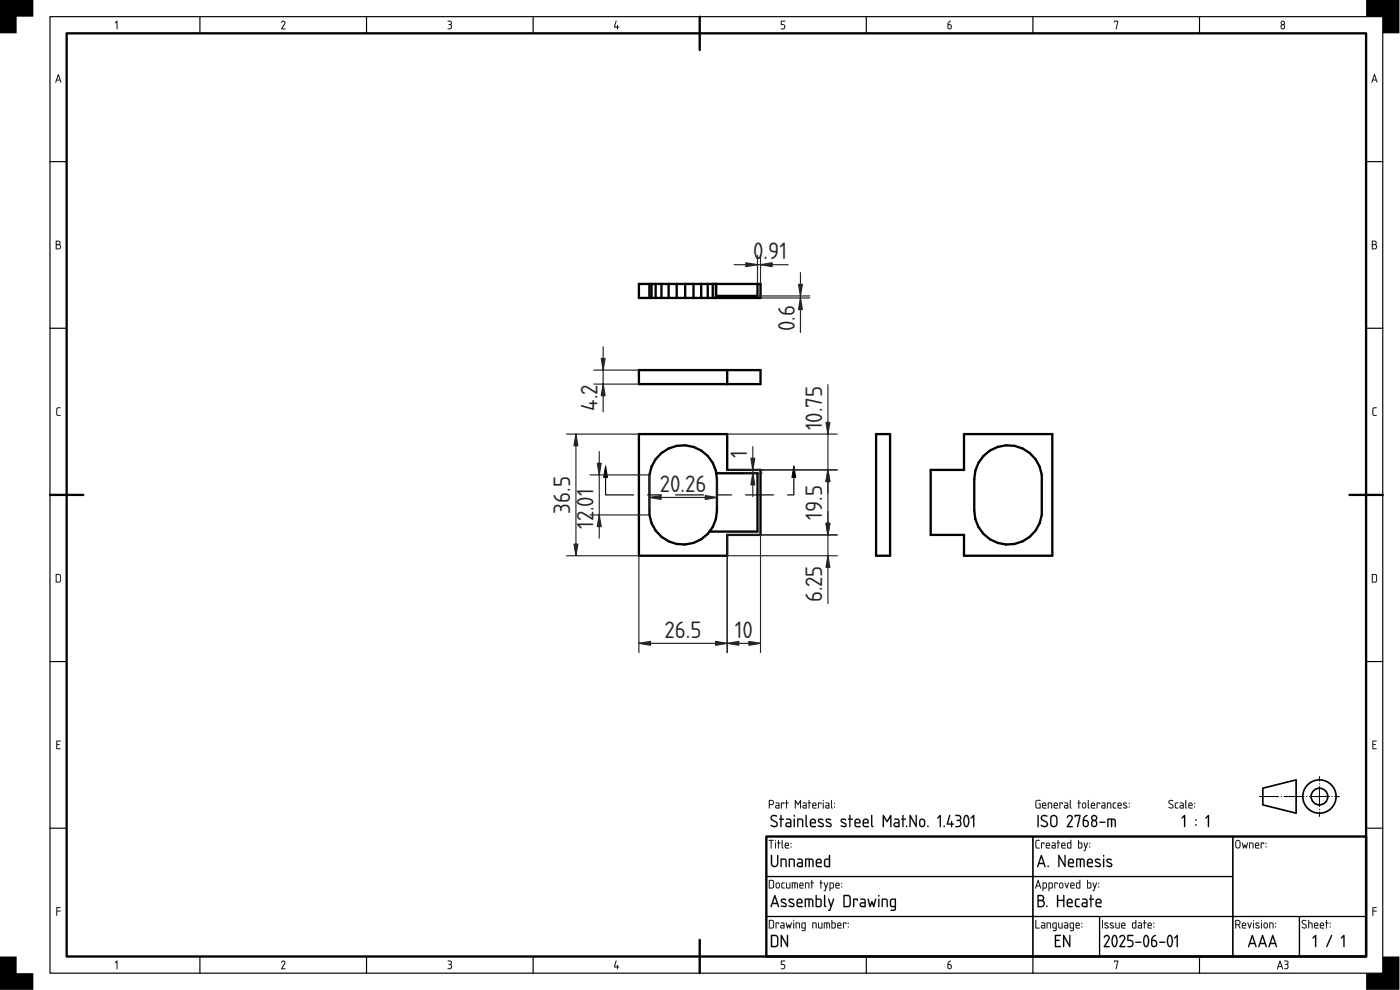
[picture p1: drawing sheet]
<svg xmlns="http://www.w3.org/2000/svg" width="420mm" height="297mm" viewBox="0 0 420 297" stroke-linecap="round" stroke-linejoin="round" font-family="sans-serif">
<defs><g id="words">
<g font-size="6.7" fill="#212529">
<text x="226" y="77.7">0</text>
<text x="229.2" y="77.7">.91</text>
<text x="238.5" y="99.4" transform="rotate(-90 238.5 99.4)">0.6</text>
<text x="179.3" y="123.2" transform="rotate(-90 179.3 123.2)">4.2</text>
<text x="246.7" y="129.1" transform="rotate(-90 246.7 129.1)">10.75</text>
<text x="224.2" y="137.3" transform="rotate(-90 224.2 137.3)">1</text>
<text x="198" y="147.5">20.26</text>
<text x="171.1" y="154.1" transform="rotate(-90 171.1 154.1)">36.5</text>
<text x="178.1" y="153.3" transform="rotate(-90 178.1 153.3)">.01</text>
<text x="246.7" y="155.9" transform="rotate(-90 246.7 155.9)">19.5</text>
<text x="178.1" y="158.7" transform="rotate(-90 178.1 158.7)">12</text>
<text x="246.7" y="180.8" transform="rotate(-90 246.7 180.8)">6.25</text>
<text x="199.4" y="191.3">26.5</text>
<text x="220.5" y="191.3">10</text>
</g>
</g></defs>
<g fill="none" stroke="#000" stroke-width=".7">
<path d="M20 10h390v277h-390zM210 5v10M191.7 85.2h36.5v4.2h-36.5zM194.9 85.2v4.2M195.5 85.2v4.2M196.8 85.2v4.2M198.5 85.2v4.2M200.7 85.2v4.2M203.1 85.2v4.2M205.6 85.2v4.2M208.1 85.2v4.2M210.4 85.2v4.2"/>
<path d="M212.4 85.2v4.2M213.9 85.2v4.2M214.8 85.2v4.2l.1-.6M214.9 88.8l.3 .6v-.6M214.9 85.2v3.6M227.3 85.2v3.6h-12.4M191.7 111h36.5v4.2h-36.5zM218.2 111v4.2M191.7 130.2h26.5v10.8h10v19.5h-10v6.2h-26.5zM198.5 135.9a10.2 10.2 0 0 1 10.8-1.3 10.2 10.2 0 0 1 5.9 9.2v9.4a10.2 10.2 0 0 1-9.6 10.2 10.2 10.2 0 0 1-10.7-8.9v-12l.6-2.5 1.3-2.2zM262.9 130.2h4.2v36.5h-4.2zM289.3 130.2h26.5v36.5h-26.5v-6.2h-10v-19.5h10z"/>
<path d="M295.1 136.8a10.2 10.2 0 0 1 10.6-2.7 10.2 10.2 0 0 1 7 8.4v12a10.2 10.2 0 0 1-10.8 8.9 10.2 10.2 0 0 1-9.5-10.2v-9.4l.3-2.6 .9-2.3zM15 148.5h10M214.9 142h12.4v17.5h-14.4M405 148.5h10M230 251h180v36h-180zM210 282v10"/>
</g>
<g fill="none" stroke="#000" stroke-width=".35">
<path d="M15 5h400v287h-400zM60 5v5M110 5v5M160 5v5M260 5v5M310 5v5M360 5v5M15 48.5h5M410 48.5h5M15 98.5h5M410 98.5h5M181.7 143.2v5.3"/>
<path d="M238.2 143.2v5.3M15 198.5h5M410 198.5h5M15 248.5h5M230 251h80v12h-80zM310 251h60v12h-60zM370 251h40v24h-40zM410 248.5h5M230 275h80v12h-80zM230 263h80v12h-80zM310 275h20v12h-20zM310 263h60v12h-60z"/>
<path d="M330 275h40v12h-40zM370 275h20v12h-20zM390 275h20v12h-20zM60 287v5M110 287v5M160 287v5M260 287v5M310 287v5M360 287v5"/>
</g>
<g fill="#000">
<path d="M0 0h10v5h-5v5h-5zM35 6.3l.3 .1-.2 2.4-.1-2.2-.3 .4-.2-.1zM84.5 6.5a.64 .64 0 0 1 .9-.2 .64 .64 0 0 1 .1 .9l-.8 1.4h.8l.1 .2h-1.2l.9-1.7a.44 .44 0 0 0-.2-.6 .44 .44 0 0 0-.6 .4zM134.4 6.2h.1a.73 .73 0 0 1 .9 .2 .73 .73 0 0 1-.1 1 .78 .78 0 0 1 .2 1.1 .78 .78 0 0 1-1.1 .1 .66 .66 0 0 0 1-.5 .66 .66 0 0 0-.8-.7 .52 .52 0 0 0 .6-.2 .52 .52 0 0 0-.1-.7l-.7-.1zM184.8 6.2l.2 .2-.5 1.6h.7l.1-.5 .1 .5 .4 .2-.4 .1-.1 .5-.1-.5-.9-.1zM234.4 6.3h1.2l-1 .2v.8a.8 .8 0 0 1 1 .5 .8 .8 0 0 1-.6 1l-.6-.1 .6-.1a.54 .54 0 0 0 .4-.6 .54 .54 0 0 0-.5-.5h-.5zM334.4 6.2l1.2 .1-.6 2.5 .3-2.3h-.7l-.2 .2zM410 0h10v10h-5v-5h-5zM17.1 122.4l1-.2v.2l-.9 .3-.1 1.5 .3 .3h.7l.1 .3h-.9l-.4-.4v-1.6zM412.1 122.4l1-.2v.2l-.9 .3-.1 1.5 .3 .3h.6l.1 .3h-.8l-.4-.4v-1.6zM16.9 222.2h1.3l-.2 .3h-.9v.7l.8 .2-.8 .1v1h1l.1 .3h-1.3zM411.9 222.2h1.2l-.1 .3h-.9v.7l.8 .2-.8 .1v1h.9l.1 .3h-1.2z"/>
<path d="M16.9 272.2l1.3 .1-1 .1v.8l1 .2-1 .1-.2 1.3zM411.9 272.2l1.3 .1-1.1 .1v.8l1.1 .2-1.1 .1-.1 1.3zM0 287h5v5h5v5h-10zM35 288.3l.3 .1-.2 2.4-.1-2.2-.3 .4-.2-.2zM84.5 288.4a.64 .64 0 0 1 .9-.1 .64 .64 0 0 1 .1 .9l-.8 1.3h.8l.1 .3h-1.2l.9-1.7a.44 .44 0 0 0-.2-.7 .44 .44 0 0 0-.6 .4zM134.4 288.2h.1a.73 .73 0 0 1 .9 .2 .73 .73 0 0 1-.1 1 .78 .78 0 0 1 .2 1.1 .78 .78 0 0 1-1.1 .1 .66 .66 0 0 0 1-.5 .66 .66 0 0 0-.8-.7 .52 .52 0 0 0 .6-.3 .52 .52 0 0 0-.1-.6l-.7-.1zM184.8 288.2l.2 .1-.5 1.7h.7l.1-.5 .1 .5 .4 .2-.4 .1-.1 .5-.1-.5-.9-.1zM234.4 288.2l1.2 .1-1 .2v.7a.8 .8 0 0 1 1 .6 .8 .8 0 0 1-.6 1l-.6-.1 .6-.2a.54 .54 0 0 0 .4-.5 .54 .54 0 0 0-.5-.5h-.5zM334.4 288.2l1.2 .1-.6 2.5 .3-2.3h-.7l-.2 .2zM415 287h5v10h-10v-5h5z"/>
<path d="M35 6.3l.3 .1-.2 2.4-.1-2.2-.3 .4-.2-.1zM35 6.3l-.5 .6h.2l.3-.3 .1 2.2 .1-2.4z"/>
<path d="M84.5 6.4l.7-.2 .4 .4-.1 .6-.8 1.3h.8l.1 .3h-1.2l1-1.9-.4-.4-.6 .3zM84.6 6.3l-.2 .4h.2a.41 .41 0 0 1 .6-.2 .41 .41 0 0 1 .1 .6l-.9 1.7h1.2l-.1-.2h-.8l.8-1.4a.63 .63 0 0 0-.1-.8 .63 .63 0 0 0-.8-.1z"/>
<path d="M134.4 6.2l1 .2a.62 .62 0 0 1-.1 1h.1a.84 .84 0 0 1 .1 1.2 .84 .84 0 0 1-1.2 .1l1-.3a.6 .6 0 0 0 0-.7 .6 .6 0 0 0-.7-.2v-.1a.59 .59 0 0 0 .7-.8l-.9-.2zM134.4 6.3v.1l.9 .2v.5l-.7 .3 .7 .2a.68 .68 0 0 1-.1 .9 .68 .68 0 0 1-.8 .1 .77 .77 0 0 0 1.1-.1 .77 .77 0 0 0-.2-1.1 .73 .73 0 0 0 .1-1 .73 .73 0 0 0-1-.1z"/>
<path d="M184.8 6.2l.2 .2-.5 1.6h.7l.1-.5 .1 .5 .4 .2-.4 .1-.1 .5-.1-.5-1-.1zM184.8 6.2l-.5 2 .9 .1 .1 .5 .1-.5 .4-.1-.4-.2v-.4h-.2v.4h-.7l.5-1.6z"/>
<path d="M234.4 6.2l1.3 .1-1.1 .2v.8h.6l.4 .4-.1 .9-.5 .2-.7-.1 .7-.2a.52 .52 0 0 0 .4-.5 .52 .52 0 0 0-.5-.5h-.5zM234.4 6.3v1.2l.9 .1 .1 .6-.2 .3-.8 .2 .6 .1a.79 .79 0 0 0 .6-1 .79 .79 0 0 0-1-.5v-.9l1-.1z"/>
<path d="M284.6 6.6l.7-.3-.7 1a.74 .74 0 0 1 1 .2 .74 .74 0 0 1-.2 1 .74 .74 0 0 1-1-.1v-1.3zM284.6 7.5v.7a.4 .4 0 0 0 .4 .4 .4 .4 0 0 0 .4-.4l-.1-.6z"/>
<path d="M284.6 6.6l.8-.4-.8 1 .7 .1 .3 .4v.7l-.5 .4-.4-.1-.3-.3v-1.3zM284.6 6.6l-.2 .5v1.1a.7 .7 0 0 0 1 .4 .7 .7 0 0 0 .1-1.1l-.9-.2 .7-1zM284.6 7.5l.1 1 .6-.1a.59 .59 0 0 0-.3-.9zM284.6 7.5l.7 .1a.51 .51 0 0 1 .1 .7 .51 .51 0 0 1-.7 .2z"/>
<path d="M334.3 6.2l1.3 .1-.6 2.5-.2-.1 .5-2.2h-.7l-.2 .2zM334.4 6.3v.4l.1-.2h.9l-.4 2.3 .6-2.5z"/>
<path d="M384.5 8a.5 .5 0 0 0 1 0 .5 .5 0 0 0-1 0zM384.6 6.9a.4 .4 0 0 0 .8 0 .4 .4 0 0 0-.8 0zM384.6 6.4a.65 .65 0 0 1 .9 .1 .65 .65 0 0 1-.1 .9 .76 .76 0 0 1 .2 1.1 .76 .76 0 0 1-1.2 0 .76 .76 0 0 1 .2-1.1l-.3-.6z"/>
<path d="M384.7 7.6a.56 .56 0 0 0 .3 .9l.3-.1a.5 .5 0 0 0 0-.6 .5 .5 0 0 0-.6-.2zM384.4 8a.51 .51 0 0 1 1 0 .51 .51 0 0 1-1 0zM384.6 6.9a.4 .4 0 0 0 .8 0 .4 .4 0 0 0-.8 0zM384.6 6.9a.41 .41 0 0 1 .8 0 .41 .41 0 0 1-.8 0zM384.6 6.3a.66 .66 0 0 1 .9 .1 .66 .66 0 0 1-.1 1 .77 .77 0 0 1 .2 1.1 .77 .77 0 0 1-1.2 0 .77 .77 0 0 1 .2-1.1l-.3-.6zM384.6 6.4a.66 .66 0 0 0 0 1 .94 .94 0 0 0 0 1.2h.8a.93 .93 0 0 0-.1-1.2 .66 .66 0 0 0 0-1.1z"/>
<path d="M17.4 22.2l.2 .1 .8 2.3-.1 .2-.3-.7h-1l-.2 .7-.2-.1zM17.4 22.3l-.8 2.4h.2l.2-.6h1l.3 .7zM17.5 22.7l-.4 1.2h.8zM17.5 22.7l.4 1.2h-.8z"/>
<path d="M17.4 22.2l.2 .1 .8 2.3-.1 .2-.3-.7h-1l-.2 .7-.2-.1zM17.5 22.7l-.4 1.2h.8z"/>
<path d="M412.4 22.2l.2 .1 .8 2.3-.1 .2-.3-.7h-1l-.2 .7-.2-.1zM412.4 22.3l-.8 2.4h.2l.2-.6h1l.3 .7zM412.5 22.7l-.4 1.2h.8zM412.5 22.7l.4 1.2h-.8z"/>
<path d="M412.4 22.2l.2 .1 .8 2.3-.1 .2-.3-.7h-1l-.2 .7-.2-.1zM412.5 22.7l-.4 1.2h.8z"/>
<path d="M16.8 72.3l.6-.1a.65 .65 0 0 1 .7 .4 .65 .65 0 0 1-.2 .8 .77 .77 0 0 1 .4 .8 .77 .77 0 0 1-.7 .6h-.8zM17 73.5v1.1h.5a.52 .52 0 0 0 .5-.6 .52 .52 0 0 0-.5-.5zM17 72.5v.8h.5a.39 .39 0 0 0 .4-.4 .39 .39 0 0 0-.4-.4z"/>
<path d="M16.8 72.2l1.1 .1a.62 .62 0 0 1 0 1.1 .78 .78 0 0 1 .4 .8 .78 .78 0 0 1-.7 .6h-.8zM16.8 72.3v2.4l.8 .1a.76 .76 0 0 0 .7-.6 .76 .76 0 0 0-.4-.8 .63 .63 0 0 0 .2-.8 .63 .63 0 0 0-.7-.4zM17 73.5v1.1l.9-.2v-.7zM17 73.5h.5a.54 .54 0 0 1 .6 .5 .54 .54 0 0 1-.6 .6h-.5zM17 72.5v.8l.5-.1a.37 .37 0 0 0 .4-.3 .37 .37 0 0 0-.4-.4zM17 72.5h.5a.41 .41 0 0 1 .4 .4 .41 .41 0 0 1-.4 .4h-.5z"/>
<path d="M411.8 72.3l.6-.1a.65 .65 0 0 1 .7 .4 .65 .65 0 0 1-.2 .8 .77 .77 0 0 1 .4 .8 .77 .77 0 0 1-.7 .6h-.8zM412 73.5v1.1h.5a.52 .52 0 0 0 .5-.6 .52 .52 0 0 0-.5-.5zM412 72.5v.8h.5a.39 .39 0 0 0 .4-.4 .39 .39 0 0 0-.4-.4z"/>
<path d="M411.8 72.2l1.1 .1a.62 .62 0 0 1 0 1.1 .78 .78 0 0 1 .4 .8 .78 .78 0 0 1-.7 .6h-.9zM411.8 72.3v2.4l.8 .1a.76 .76 0 0 0 .7-.6 .76 .76 0 0 0-.4-.8 .63 .63 0 0 0 .2-.8 .63 .63 0 0 0-.7-.4zM412 73.5v1.1l.9-.2v-.7zM412 73.5h.5a.54 .54 0 0 1 .5 .5 .54 .54 0 0 1-.5 .6h-.5zM412 72.5v.8l.5-.1a.37 .37 0 0 0 .4-.3 .37 .37 0 0 0-.4-.4zM412 72.5h.5a.41 .41 0 0 1 .4 .4 .41 .41 0 0 1-.4 .4h-.5z"/>
<path d="M17.1 122.4l1.1-.2v.2l-1 .3v1.5l.1 .2 .9 .2v.2h-.9l-.4-.3v-1.7zM17.1 122.4l-.2 .4v1.6l.4 .3h.8v-.1l-.7-.1-.3-.3 .1-1.5 .9-.3v-.2z"/>
<path d="M412.1 122.4l1-.2v.2l-.9 .3v1.5v.2l1 .2v.2h-.9l-.4-.3v-1.7zM412.1 122.4l-.2 .4v1.6l.4 .3h.8l-.1-.1-.7-.1-.2-.3v-1.5l1-.3v-.2z"/>
<path d="M17 172.5v2h.8l.2-.4v-1.4l-.2-.2zM16.8 172.2h1l.5 .5v1.6l-.5 .5h-1z"/>
<path d="M17 172.5v2h.8l.2-.4v-1.4l-.2-.2zM17 172.4l.8 .1 .2 .2v1.4l-.2 .4-.8 .1zM16.8 172.2h1l.5 .5v1.7l-.5 .4h-1.1zM16.8 172.3v2.4h1.1l.4-.5-.1-1.7-.4-.2z"/>
<path d="M412 172.5v2h.8l.2-.4v-1.4l-.2-.2zM411.7 172.2h1.1l.4 .5v1.6l-.4 .5h-1.1z"/>
<path d="M412 172.5v2h.8l.2-.4v-1.4l-.2-.2zM411.9 172.4l.9 .1 .2 .2v1.4l-.2 .4-.9 .1zM411.7 172.2h1.1l.5 .5v1.7l-.5 .4h-1.1zM411.8 172.3v2.4h1.1l.3-.5v-1.7l-.4-.2z"/>
<path d="M16.9 222.2h1.3l-.2 .3h-.9v.7l.8 .2-.8 .1v1h1l.1 .3h-1.3zM16.9 222.2v2.5h1.2v-.1h-1v-1.1l.8-.1-.8-.1v-.9h.9l.1-.2z"/>
<path d="M411.9 222.2h1.2l-.1 .3h-.9v.7l.8 .2-.8 .1v1h.9l.1 .3h-1.2zM411.9 222.2v2.5h1.2l-.1-.1h-.9v-1.1l.8-.1-.8-.1v-.9h.9l.1-.2z"/>
<path d="M230.7 252l1.5 .1-.6 .1-.2 2.4-.1-2.4h-.6zM230.7 252v.2h.6l.1 2.4 .1-2.4 .7-.1zM232.6 252.8l.3 .1-.1 1.7zM232.7 252.8l.1 1.8 .1-1.7zM232.6 252.2a.2 .2 0 0 1 .4 0 .2 .2 0 0 1-.4 0zM232.7 252l.1 .3zM233.5 252l.3 .1-.1 .7 .6 .1-.6 .1-.1 1.6-.1-1.6-.3-.1 .3-.1zM233.5 252.1v.7l-.2 .1 .2 .1 .1 1.6 .1-1.6 .5-.1-.5-.1v-.7zM234.6 252l.3 .1v2l.2 .4-.1 .1-.4-.4zM234.7 252.1l-.1 2.1 .4 .4-.2-2.5zM235.9 253.2l-.1 .4h.7l-.2-.5zM235.8 253.2a.42 .42 0 0 1 .6-.1 .42 .42 0 0 1 .1 .5h-.8zM235.7 252.9a.66 .66 0 0 1 .9 0 .66 .66 0 0 1 .1 .9h-.9l.1 .5 .9 .2-.8 .1a1.08 1.08 0 0 1-.3-1.7zM235.7 253l-.2 .4 .2 1 1.1 .1v-.1l-.9-.1-.2-.3v-.2h1.1l-.2-.8-.4-.2zM237.3 254h.2v.3h-.2zM237.3 254l.2 .2zM237.3 252.9h.2v.3h-.2zM237.3 253l.2 .2z"/>
<path d="M230.7 252l1.5 .1-.6 .1-.2 2.4-.1-2.4h-.6zM232.7 252.8l.2 .1-.1 1.7zM232.6 252.2a.2 .2 0 0 1 .4 0 .2 .2 0 0 1-.4 0zM233.5 252l.2 .1v.7l.6 .1-.6 .1-.1 1.6-.1-1.6-.3-.1 .3-.1zM234.6 252l.3 .1 .1 2.5-.4-.4zM235.9 253.2l-.1 .4h.7l-.2-.5zM235.7 252.9a.64 .64 0 0 1 .9 0 .64 .64 0 0 1 .1 .9h-.9l.1 .5 .9 .2-.8 .1a1.06 1.06 0 0 1-.3-1.7zM237.3 254h.2v.3h-.2zM237.3 252.9h.2v.3h-.2z"/>
<path d="M231 240.3v1h.6a.52 .52 0 0 0 .4-.6 .52 .52 0 0 0-.5-.4zM230.8 240h.7a.77 .77 0 0 1 .8 .8 .77 .77 0 0 1-.7 .8h-.6v.8l-.2 .1zM233 241.9l.1 .4h.6v-.5zM232.8 240.8h.8l.3 .5v1.2l-.8 .1a.52 .52 0 0 1-.5-.5 .52 .52 0 0 1 .5-.5h.6l-.1-.4-.8-.2zM234.4 240.8l1 .1-.1 .4-.1-.3h-.6l-.1 1.6zM236 240l.2 .1v.7l.5 .1-.5 .1-.1 1.6-.2-1.6-.2-.1 .2-.1zM238.6 240l.9 1.2 .8-1.2v2.5l-.2-.1v-1.8l-.6 1-.7-1v1.8l-.2 .2zM241.1 241.9l.1 .4h.6v-.5zM241 240.8h.8l.3 .5v1.2l-.8 .1a.52 .52 0 0 1-.5-.5 .52 .52 0 0 1 .5-.5h.5v-.4l-.8-.2zM242.7 240l.2 .1v.7l.6 .1-.6 .1-.1 1.6-.1-1.6-.3-.1 .3-.1zM244.1 241.2l-.1 .4h.8l-.2-.5zM244 240.9a.64 .64 0 0 1 .8 0 .64 .64 0 0 1 .1 .9h-.9l.1 .5 .9 .2-.7 .1a1.06 1.06 0 0 1-.3-1.7zM245.5 240.8l1 .1-.1 .4-.1-.3h-.6l-.1 1.6zM247 240.8l.2 .1-.1 1.7zM246.9 240.2a.2 .2 0 0 1 .4 0 .2 .2 0 0 1-.4 0zM248 241.9v.4h.7v-.5zM247.8 240.8h.8l.3 .5v1.2l-.8 .1a.52 .52 0 0 1-.5-.5 .52 .52 0 0 1 .5-.5h.6l-.1-.4-.8-.2zM249.4 240l.3 .1 .1 2.5-.4-.4zM250.4 242h.2v.3h-.2zM250.4 240.9h.2v.3h-.2z"/>
<path d="M231 240.3v1h.6a.51 .51 0 0 0 .4-.6 .51 .51 0 0 0-.5-.4zM231 240.2h.5a.54 .54 0 0 1 .6 .5 .54 .54 0 0 1-.5 .6h-.6zM230.8 240h1l.3 .3a.78 .78 0 0 1 .1 .8 .78 .78 0 0 1-.6 .5h-.6v.8l-.2 .2zM230.8 240.1v2.4l.2-.1v-.9h.8l.3-.3a.75 .75 0 0 0-.6-1.2zM233 241.9l.1 .4h.6v-.5zM232.9 241.9l.8-.1v.6l-.7-.1zM232.8 240.8h.8l.3 .5v1.3h-.8a.54 .54 0 0 1-.5-.5 .54 .54 0 0 1 .5-.6l.6 .1-.1-.4-.8-.2zM232.8 240.8v.2l.9 .2v.4h-.6a.5 .5 0 0 0-.5 .5 .5 .5 0 0 0 .5 .5l.8-.1v-1.2l-.3-.5zM234.4 240.8l1 .1-.1 .4-.1-.3h-.6l-.1 1.6zM234.4 240.8l.1 1.8 .1-1.6h.6l.1 .3 .1-.4zM235.9 240l.3 .1v.7l.5 .1-.5 .1-.1 1.6-.2-1.6-.2-.1 .2-.1zM236 240.1l-.1 .7-.2 .1 .2 .1 .2 1.6 .1-1.6 .5-.1-.5-.1v-.7zM238.6 240l.2 .1 .7 1.1 .6-1.1 .3-.1v2.6l-.3-.2v-1.8l-.6 1-.7-1v1.8l-.2 .2zM238.6 240.1v2.4l.2-.1v-1.9l.7 1 .6-1v1.9l.2 .1v-2.4l-.8 1.1zM241.1 241.9l.1 .4h.6v-.5zM241.1 241.9l.8-.1v.6l-.8-.1zM241 240.8h.8l.3 .5v1.3h-.8a.54 .54 0 0 1-.5-.5 .54 .54 0 0 1 .5-.6l.5 .1v-.4l-.8-.2zM241 240.8v.2l.8 .2 .1 .4h-.6a.5 .5 0 0 0-.5 .5 .5 .5 0 0 0 .5 .5l.7-.1 .1-1.2-.3-.5zM242.7 240l.2 .1v.7l.6 .1-.6 .1-.1 1.6-.1-1.6-.3-.1 .3-.1zM242.7 240.1v.7l-.3 .1 .3 .1 .1 1.6 .1-1.6 .5-.1-.5-.1v-.7zM244.1 241.2l-.1 .4h.8l-.2-.5zM244.1 241.2a.42 .42 0 0 1 .5-.1 .42 .42 0 0 1 .2 .5h-.8zM244 240.9a.66 .66 0 0 1 .9 0 .66 .66 0 0 1 0 .9h-.9l.1 .5 1 .2-.8 .1a1.08 1.08 0 0 1-.3-1.7zM244 241l-.2 .4 .1 1 1.1 .1v-.1l-.9-.1-.1-.3v-.2h1l-.1-.8-.5-.2zM245.5 240.8l1 .1-.1 .4-.1-.3h-.6l-.1 1.6zM245.5 240.8l.1 1.8 .1-1.6h.6l.1 .3 .1-.4zM247 240.8l.2 .1-.1 1.7zM247 240.8l.1 1.8 .1-1.7zM246.9 240.2a.2 .2 0 0 1 .4 0 .2 .2 0 0 1-.4 0zM247 240l.2 .3zM248 241.9l.1 .4h.6v-.5zM247.9 241.9l.8-.1v.6l-.7-.1zM247.8 240.8h.8l.3 .5v1.3h-.8a.54 .54 0 0 1-.5-.5 .54 .54 0 0 1 .5-.6l.6 .1-.1-.4-.8-.2zM247.8 240.8v.2l.9 .2v.4h-.6a.5 .5 0 0 0-.5 .5 .5 .5 0 0 0 .5 .5l.8-.1v-1.2l-.3-.5zM249.4 240l.3 .1v2l.2 .4-.1 .1-.4-.4zM249.4 240.1v2.1l.4 .4-.2-2.5zM250.4 242h.2v.3h-.2zM250.4 242l.2 .2zM250.4 240.9h.2v.3h-.2zM250.4 241l.2 .2z"/>
<path d="M231.5 244.8a1.42 1.42 0 0 1 1.8 .1l-.3 .1a.71 .71 0 0 0-1-.1 .71 .71 0 0 0-.2 .9l1.1 .6a.93 .93 0 0 1 .2 1.6h.1a1.25 1.25 0 0 1-1.9-.5l1.4 .3 .4-.5-.2-.4-1.6-1-.1-.5zM231.5 244.8a.91 .91 0 0 0 .3 1.4l.9 .5a.64 .64 0 0 1 .3 1 .64 .64 0 0 1-1 .1l-.6-.3v.3a1.09 1.09 0 0 0 1.4 .4 1.09 1.09 0 0 0 .5-1.4l-1.6-1-.1-.4 .4-.5 1.1 .1 .1-.2-1.1-.3zM234.2 244.5l.4 .2v.9h.5l.2 .2-.7 .2v2l-.2 .2-.2-.2v-2l-.4-.2 .4-.2zM234.3 244.6l-.1 1-.3 .2 .3 .1 .2 2.3 .1-2.3 .8-.1-.8-.2v-.9zM236.2 247.2l-.1 .4 .2 .2h.8v-.7zM236.1 247.2l1.1-.2v.8l-1.1-.1zM235.9 245.6h1.1l.5 .6v1.9l-1.1 .1a.77 .77 0 0 1-.8-.8 .77 .77 0 0 1 .8-.7h.7v-.5l-1.2-.3zM235.9 245.7v.2l1.2 .3 .1 .5h-.8a.72 .72 0 0 0-.7 .7 .72 .72 0 0 0 .7 .8l1.1-.2v-1.8l-.5-.5zM238.2 245.6l.4 .2v2.2l-.2 .2-.2-.2zM238.3 245.7l.1 2.5 .1-2.4zM238.2 244.8a.26 .26 0 0 1 .5 0 .26 .26 0 0 1-.5 0zM238.3 244.6v.4h.2v-.4zM239.3 245.6h1.3l.5 .7v1.6l-.2 .3-.2-.3v-1.7l-1.1-.2v2l-.2 .2a3.7 3.7 0 0 1-.1-2.6zM239.3 245.7v2.4l.3-.1v-2.1h.8l.3 .3 .2 1.9 .1-.9a1.11 1.11 0 0 0-.6-1.6zM241.8 244.5l.3 .2v2.9l.3 .3a.39 .39 0 0 1-.5 .3 .39 .39 0 0 1-.2-.6zM241.8 244.6v3l.1 .4 .4 .2 .2-.2-.4-.4v-2.9zM243.5 246.2l-.1 .5h1.1l-.2-.6zM243.5 246.2a.59 .59 0 0 1 .8-.2 .59 .59 0 0 1 .2 .7h-1.1zM243.3 245.8h.1a.92 .92 0 0 1 1.2 0 .92 .92 0 0 1 .1 1.3h-1.3l.2 .7h1.1l.2 .2-.2 .2h-.9a.92 .92 0 0 1-.8-1.2l.1-.8zM243.4 245.9l-.3 .6 .2 1.5 .5 .2 1-.1v-.2l-1.2-.1-.2-.4v-.4h1.4l-.1-1.1-.7-.3zM245.6 245.8a1.2 1.2 0 0 1 1.5 .1l-.2 .2a.55 .55 0 0 0-.6-.2 .55 .55 0 0 0-.4 .5l1 .5a.68 .68 0 0 1 .4 .9 .68 .68 0 0 1-.9 .4l-1-.4 .2-.2 1.2 .2 .1-.3-1.3-.8-.2-.5zM245.6 245.8l-.1 .4 .1 .5 1.4 .8a1.28 1.28 0 0 1-1.5 .2l.1 .3 1.4 .1a.61 .61 0 0 0 .3-.6 .61 .61 0 0 0-.4-.5l-1.1-.6a.53 .53 0 0 1 .4-.5 .53 .53 0 0 1 .6 .2h.2v-.3l-.9-.2zM247.9 245.8a1.2 1.2 0 0 1 1.6 .1l-.3 .2a.55 .55 0 0 0-.6-.2 .55 .55 0 0 0-.4 .5l1 .5a.68 .68 0 0 1 .4 .9 .68 .68 0 0 1-.9 .4l-.9-.4 .1-.2 1.2 .2 .1-.3-1.3-.8-.1-.5zM248 245.8l-.2 .4 .2 .5 1.3 .8a.86 .86 0 0 1-1.4 .2v.3l1.4 .1a.61 .61 0 0 0 .3-.6 .61 .61 0 0 0-.4-.5l-1-.6a.53 .53 0 0 1 .3-.5 .53 .53 0 0 1 .6 .2h.3l-.1-.3-.9-.2zM252.4 245.8a1.2 1.2 0 0 1 1.6 .1l-.3 .2a.55 .55 0 0 0-.6-.2 .55 .55 0 0 0-.4 .5l1 .5a.68 .68 0 0 1 .4 .9 .68 .68 0 0 1-.9 .4l-.9-.4 .1-.2 1.2 .2 .1-.3-1.3-.8-.1-.5zM252.5 245.8l-.2 .4 .2 .5 1.3 .8a1.28 1.28 0 0 1-1.5 .2l.1 .3 1.4 .1a.61 .61 0 0 0 .3-.6 .61 .61 0 0 0-.4-.5l-1-.6a.53 .53 0 0 1 .3-.5 .53 .53 0 0 1 .6 .2h.3l-.1-.3-.9-.2zM254.9 244.5l.4 .2-.1 .9h.6l.2 .2-.8 .2 .1 2-.2 .2-.2-.2v-2l-.4-.2 .4-.2zM254.9 244.6v1l-.4 .2 .4 .1 .2 2.3 .1-2.3 .8-.1-.8-.2v-.9zM256.9 246.2l-.1 .5h1.1l-.2-.6zM256.9 246.2a.59 .59 0 0 1 .7-.2 .59 .59 0 0 1 .3 .7h-1.1zM256.7 245.8a.92 .92 0 0 1 1.3 0 .92 .92 0 0 1 .1 1.3h-1.3l.2 .7h1l.3 .2-.3 .2h-.9a.92 .92 0 0 1-.7-1.2v-.8zM256.8 245.9l-.4 .6 .2 1.5 .5 .2 1.1-.1v-.2l-1.3-.1-.1-.4v-.4h1.4l-.2-1.1-.7-.3zM259.4 246.2l-.1 .5h1.1l-.3-.6zM259.4 246.2a.59 .59 0 0 1 .7-.2 .59 .59 0 0 1 .3 .7h-1.2zM259.2 245.8a.94 .94 0 0 1 1.3 0 .94 .94 0 0 1 .1 1.3h-1.3l.1 .7h1.1l.3 .2-.3 .2h-.9a.92 .92 0 0 1-.7-1.2v-.8zM259.2 245.9l-.3 .6 .2 1.5 .5 .2 1.1-.1v-.2l-1.3-.1-.2-.4v-.4h1.5l-.2-1.1-.7-.3zM261.5 244.5l.3 .2v2.9l.3 .3a.39 .39 0 0 1-.5 .3 .39 .39 0 0 1-.2-.6zM261.5 244.6l-.1 3 .2 .4 .4 .2 .1-.2-.3-.4v-2.9zM265 244.5l.3 .1 .9 1.6 1-1.6 .3-.1v3.6l-.4-.2v-2.6l-.9 1.4-.9-1.4v2.7l-.3 .2zM265 244.6v3.5l.3-.1v-2.8l.9 1.5 1-1.5v2.7l.3 .2v-3.5h-.3l-1 1.6-.9-1.6zM268.6 247.2l-.1 .4 .2 .2h.9v-.7zM268.6 247.2l1-.2v.8l-1-.1zM268.4 245.6h1.1l.5 .6v1.9l-1.2 .1a.77 .77 0 0 1-.7-.8 .77 .77 0 0 1 .8-.7h.7v-.5l-1.2-.3zM268.4 245.7v.2l1.2 .3v.5h-.7a.72 .72 0 0 0-.7 .7 .72 .72 0 0 0 .6 .8l1.1-.2v-1.8l-.4-.5zM270.8 244.5l.4 .2v.9h.5l.2 .2-.7 .2v2l-.2 .2-.2-.2v-2l-.4-.2 .4-.2zM270.9 244.6l-.1 1-.3 .2 .3 .1 .2 2.3 .1-2.3 .8-.1-.8-.2v-.9zM271.9 247.9a.27 .27 0 0 1 .5 0 .27 .27 0 0 1-.5 0zM272 247.7v.4h.2v-.3zM273 244.5l.3 .1 1.5 2.7v-2.6l.3-.2v3.6h-.3l-1.5-2.7v2.6l-.3 .1zM273 244.6v3.5l.3-.1v-2.7l1.5 2.7 .3 .1v-3.5l-.3 .1v2.7l-1.5-2.8zM276.4 246.1l-.2 1.2a.58 .58 0 0 0 .9 .4l.2-.5-.1-1-.4-.2zM276.4 246.1l.4-.2 .3 .2 .2 1.1a.59 .59 0 0 1-.5 .6 .59 .59 0 0 1-.6-.5zM276.2 245.8a.92 .92 0 0 1 .9-.2 .92 .92 0 0 1 .6 .8l-.1 1.1-.4 .6h-.9l-.5-.8a1.39 1.39 0 0 1 .4-1.5zM276.2 245.8l-.3 .4v1.1a.89 .89 0 0 0 .8 .8 .89 .89 0 0 0 .9-.8v-1.1l-.2-.3-.7-.3zM278.3 247.9a.27 .27 0 0 1 .5 0 .27 .27 0 0 1-.5 0zM278.4 247.7v.4h.2v-.3zM282 244.6l.4 .1v3.3l-.2 .2-.2-.2v-2.9l-.5 .5-.2-.2zM282 244.6l-.7 .8 .3 .1 .4-.5 .2 3.2 .2-3.5zM283.2 247.9a.27 .27 0 0 1 .5 0 .27 .27 0 0 1-.5 0zM283.2 247.7v.4h.3v-.3zM284.9 244.5l.3 .2-.7 2.4h.9l.2-.8 .2 .8 .5 .2-.5 .1-.2 .8-.2-.8-1.1 .1-.2-.2zM284.9 244.5l-.8 2.8 1.3 .1 .2 .8 .1-.8 .6-.1-.6-.2v-.7h-.2l-.1 .7h-.9l.7-2.4zM286.7 244.5h1.2l.4 .3a.88 .88 0 0 1-.2 1.4l.1-.1a1.2 1.2 0 0 1 .2 1.7 1.2 1.2 0 0 1-1.7 .2l1.3-.4a.84 .84 0 0 0 .1-1 .84 .84 0 0 0-1-.3v-.3a.7 .7 0 0 0 .8-.1 .7 .7 0 0 0 .1-.9l-1.3-.2zM286.8 244.6v.2h.8a.56 .56 0 0 1 .6 .4 .56 .56 0 0 1-.2 .6l-.9 .3 .9 .4a.9 .9 0 0 1 0 1.2 .9 .9 0 0 1-1.1 .2l-.2 .1a1.15 1.15 0 0 0 1.6-.2 1.15 1.15 0 0 0-.2-1.6 1.01 1.01 0 0 0 .2-1.4 1.01 1.01 0 0 0-1.4-.3zM289.9 244.9l-.4 1.4a1.22 1.22 0 0 0 .6 1.5l.4-1v-.9l-.3-.9zM289.8 244.9a1.25 1.25 0 0 1 .8 1.6 1.18 1.18 0 0 1-.7 1.3l-.5-1.5zM289.6 244.6l.4-.1 .5 .2a2.91 2.91 0 0 1-.3 3.5l-.7-.3-.4-1.1 .1-1.3zM289.6 244.7a2.82 2.82 0 0 0 .2 3.4l.7-.2 .4-1.1v-.9a.98 .98 0 0 0-.3-1 .98 .98 0 0 0-1-.2zM292 244.6l.4 .1v3.3l-.2 .2-.2-.2 .1-2.9-.5 .5-.3-.2zM292 244.6l-.7 .8 .3 .1 .5-.5 .1 3.2 .2-3.5z"/>
<path d="M231.5 244.8a1.41 1.41 0 0 1 1.8 .1l-.3 .1a.73 .73 0 0 0-1-.1 .73 .73 0 0 0-.2 .9l1.1 .6a1.02 1.02 0 0 1 .3 1.5 1.02 1.02 0 0 1-1.6 .1l-.3-.3 .1-.2a.88 .88 0 0 0 1 .4 .88 .88 0 0 0 .6-.9l-1.6-1.1-.2-.5zM234.2 244.5l.4 .2v.9l.7 .2-.7 .2v2l-.2 .2-.2-.2v-2l-.4-.2 .4-.2zM236.1 247.2v.4l.2 .2h.8v-.7zM235.9 245.6h1.1l.5 .6v1.9l-1.1 .1a.74 .74 0 0 1-.7-.8 .74 .74 0 0 1 .7-.7h.7v-.5l-1.2-.3zM238.2 245.7l.4 .1v2.2l-.2 .2-.2-.2zM238.2 244.8a.25 .25 0 0 1 .5 0 .25 .25 0 0 1-.5 0zM239.3 245.6a1.44 1.44 0 0 1 1.8 .5v1.8l-.2 .3-.2-.3v-1.7l-.3-.2h-.8v2l-.2 .2-.2-.2zM241.8 244.6l.3 .1v2.9l.3 .3a.37 .37 0 0 1-.5 .3 .37 .37 0 0 1-.1-.6zM243.5 246.2l-.1 .5h1.1a.58 .58 0 0 0-.2-.7 .58 .58 0 0 0-.8 .2zM243.4 245.8a.92 .92 0 0 1 1.2 0 .92 .92 0 0 1 .1 1.3h-1.3l.2 .7 1.3 .2-1.1 .2a.89 .89 0 0 1-.8-1.2l.1-.8zM245.6 245.8a.97 .97 0 0 1 1.5 .3h-.2a.82 .82 0 0 0-1.1 .2l1.1 .6a.71 .71 0 0 1 .3 1 .71 .71 0 0 1-1 .2l-.7-.2 .2-.2a.65 .65 0 0 0 .7 .2 .65 .65 0 0 0 .5-.5l-1.3-.7-.2-.5zM248 245.8a.97 .97 0 0 1 1.4 .3h-.1a.82 .82 0 0 0-1.2 .2l1.1 .6a.71 .71 0 0 1 .3 1 .71 .71 0 0 1-1 .2l-.7-.2 .2-.2a.65 .65 0 0 0 .7 .2 .65 .65 0 0 0 .5-.5l-1.2-.7-.2-.5zM252.5 245.8a.97 .97 0 0 1 1.4 .3h-.1a.82 .82 0 0 0-1.2 .2l1.1 .6a.71 .71 0 0 1 .3 1 .71 .71 0 0 1-1 .2l-.7-.2 .2-.2a.65 .65 0 0 0 .7 .2 .65 .65 0 0 0 .5-.5l-1.2-.7-.2-.5zM254.9 244.5l.3 .2v.9l.8 .2-.8 .2v2l-.1 .2-.2-.2v-2l-.4-.2 .4-.2zM256.9 246.2l-.1 .5h1.1a.58 .58 0 0 0-.3-.7 .58 .58 0 0 0-.7 .2zM256.7 245.8a.92 .92 0 0 1 1.3 0 .92 .92 0 0 1 .1 1.3h-1.3l.1 .7 1.4 .2-1.2 .2a.89 .89 0 0 1-.7-1.2l.1-.8zM259.4 246.2l-.1 .5h1.1a.58 .58 0 0 0-.3-.7 .58 .58 0 0 0-.7 .2zM259.2 245.8a.92 .92 0 0 1 1.2 0 .92 .92 0 0 1 .2 1.3h-1.3l.1 .7 1.3 .2-1.1 .2a.89 .89 0 0 1-.7-1.2v-.8zM261.5 244.6l.3 .1v2.9l.3 .3a.37 .37 0 0 1-.5 .3 .37 .37 0 0 1-.2-.6zM265 244.6h.3l.9 1.6 1-1.6h.3v3.5l-.3-.2v-2.6l-1 1.4-.9-1.4v2.7l-.3 .1zM268.6 247.2l-.1 .4 .2 .2h.9v-.7zM268.4 245.6h1.1l.5 .6v1.9l-1.2 .1a.74 .74 0 0 1-.7-.8 .74 .74 0 0 1 .8-.7h.7v-.5l-1.2-.3zM270.9 244.5l.3 .2v.9l.7 .2-.7 .2v2l-.2 .2-.2-.2v-2l-.4-.2 .4-.2zM271.9 247.7h.3v.4h-.3zM273 244.5l.3 .1 1.5 2.7v-2.6l.3-.2v3.6l-.3-.1-1.5-2.6v2.6l-.3 .1zM276.4 246.1l-.2 1.2a.57 .57 0 0 0 .6 .5 .57 .57 0 0 0 .5-.6l-.2-1.1-.3-.2zM276.2 245.8a.92 .92 0 0 1 1.5 .6v.9a.91 .91 0 0 1-1 .9 .91 .91 0 0 1-.9-.9l.1-1.1zM278.3 247.7h.3v.4h-.3zM282 244.6l.4 .1v3.3l-.2 .2-.2-.2v-2.9l-.5 .5-.2-.2zM283.2 247.7h.3v.4h-.3zM284.9 244.5l.3 .2-.7 2.4h.9l.2-.8 .2 .8 .5 .2-.5 .1-.2 .8-.2-.8-1.3-.1zM286.7 244.5a1.07 1.07 0 0 1 1.5 .2 1.07 1.07 0 0 1-.1 1.5 1.18 1.18 0 0 1 .2 1.6 1.18 1.18 0 0 1-1.6 .2l.2-.2a.85 .85 0 0 0 1.3-.6 .85 .85 0 0 0-1.1-.9v-.3a.67 .67 0 0 0 .9-.2 .67 .67 0 0 0-.1-.9l-1.2-.1zM289.9 244.9l-.5 1.4 .4 1.5a1.13 1.13 0 0 0 .8-1.5 1.18 1.18 0 0 0-.7-1.4zM289.6 244.6a.84 .84 0 0 1 .9 .1 .84 .84 0 0 1 .3 .8l.1 1.1a1.29 1.29 0 0 1-1.1 1.6 2.82 2.82 0 0 1-.2-3.6zM292 244.6l.4 .1v3.3l-.2 .2-.2-.2v-2.9l-.5 .5-.2-.2z"/>
<path d="M231.4 256.5l.3 .2v2.3l.3 .6a.75 .75 0 0 0 1.2-.4v-2.5l.2-.2 .2 .2v2.3l-.3 .8a1.11 1.11 0 0 1-1.3 .3 1.11 1.11 0 0 1-.7-1zM231.4 256.6v2.5l.3 .8a1.11 1.11 0 0 0 1.2 .1 1.11 1.11 0 0 0 .6-1l-.1-2.5-.2 2.8-.2 .3a.75 .75 0 0 1-.8 .2 .75 .75 0 0 1-.5-.8v-2.3zM234.3 257.6h1.3l.5 .7v1.6l-.2 .3-.2-.3v-1.7l-1.1-.2v2l-.2 .2a3.7 3.7 0 0 1-.1-2.6zM234.3 257.7v2.4l.3-.1v-2.1h.8l.3 .3 .2 1.9 .2-.9a1.11 1.11 0 0 0-.7-1.6zM236.7 257.6h1.3l.6 .7v1.6l-.2 .3-.2-.3v-1.7l-1.1-.2v2l-.2 .2a3.7 3.7 0 0 1-.2-2.6zM236.8 257.7v2.4l.2-.1v-2.1h.9l.3 .3 .2 1.9 .1-.9a1.11 1.11 0 0 0-.7-1.6zM239.6 259.2l-.1 .4 .2 .2h.9v-.7zM239.6 259.2l1-.2v.8l-1-.1zM239.3 257.6h1.2l.5 .6v1.9l-1.2 .1a.77 .77 0 0 1-.7-.8 .77 .77 0 0 1 .7-.7h.8l-.1-.5-1.2-.3zM239.4 257.7v.2l1.2 .3v.5h-.8a.72 .72 0 0 0-.7 .7 .72 .72 0 0 0 .7 .8l1.1-.2v-1.8l-.5-.5zM241.6 257.6h1.8l.5 .2a3 3 0 0 1 .2 2.3l-.3-.1-.1-1.9-.6-.1v2l-.2 .2-.2-.2v-2h-.8l.1 2-.4 .1zM241.7 257.6v2.5l.2-.1v-2.1h.8v2.1l.2 .1 .1-2.2 .7 .1 .1 2 .3 .1a3 3 0 0 0-.2-2.3zM245.3 258.2l-.1 .5h1.1l-.3-.6zM245.3 258.2a.59 .59 0 0 1 .7-.2 .59 .59 0 0 1 .3 .7h-1.2zM245.1 257.8a.94 .94 0 0 1 1.3 0 .94 .94 0 0 1 .1 1.3h-1.3l.1 .7h1.1l.3 .2-.3 .2h-.9a.92 .92 0 0 1-.7-1.2v-.8zM245.1 257.9l-.3 .6 .2 1.5 .5 .2 1.1-.1v-.2l-1.3-.1-.2-.4v-.4h1.5l-.2-1.1-.7-.3zM247.8 258l-.1 1.6 1.1 .2v-1.8zM247.8 258l1-.1v1.9a.94 .94 0 0 1-1.2-.4zM247.4 257.8l.4-.2h1l-.1-.9 .4-.2-.1 3.7h-1.2l-.4-.4-.1-1.5zM247.5 257.9l-.1 1.9 .4 .3h1.2l.1-3.5-.3 .1v.9l-1 .1z"/>
<path d="M231.4 256.5l.3 .2v2.3a.75 .75 0 0 0 .8 .8 .75 .75 0 0 0 .7-.8v-2.3l.2-.2 .2 .2v2.3a1.11 1.11 0 0 1-1.1 1.2 1.11 1.11 0 0 1-1.1-1.1zM234.3 257.6a1.44 1.44 0 0 1 1.8 .5v1.8l-.2 .3-.2-.3v-1.7l-.3-.2h-.8v2l-.2 .2-.1-.2zM236.8 257.6a1.44 1.44 0 0 1 1.7 .5l.1 1.8-.2 .3-.2-.3v-1.7l-.3-.2h-.8v2l-.2 .2-.2-.2zM239.6 259.2l-.1 .4 .2 .2h.9v-.7zM239.4 257.6h1l.5 .6v1.9l-1.1 .1a.74 .74 0 0 1-.7-.8 .74 .74 0 0 1 .7-.7h.8v-.5l-1.2-.3zM241.7 257.6h.1a2.46 2.46 0 0 1 2.3 .3v2.2l-.3-.1-.1-1.9-.6-.1v2l-.2 .2-.2-.2v-2h-.8v2l-.1 .2-.2-.2zM245.3 258.2l-.1 .5h1.1a.58 .58 0 0 0-.3-.7 .58 .58 0 0 0-.7 .2zM245.1 257.8a.92 .92 0 0 1 1.3 0 .92 .92 0 0 1 .1 1.3h-1.3l.1 .7 1.3 .2-1.1 .2a.89 .89 0 0 1-.7-1.2v-.8zM247.8 258l-.2 .4 .1 1.2 1.1 .2v-1.8zM247.5 257.9l.3-.3h1v-.9l.3-.2v3.6l-1.3 .1-.4-.4-.1-1.5z"/>
<path d="M310.9 252.2l1.1-.2v.2l-1 .3v1.4l.2 .4h.7l.1 .3h-.8l-.4-.4-.1-1.6zM312.5 252.8l1 .1-.2 .4-.1-.3h-.5l-.2 1.6zM314.2 253.2l-.1 .4h.8l-.2-.5zM314.1 252.9a.64 .64 0 0 1 .8 0 .64 .64 0 0 1 .1 .9h-.9l.1 .5 .9 .2-.7 .1a1.06 1.06 0 0 1-.3-1.7zM315.9 253.9l.1 .4h.6v-.5zM315.7 252.8h.8l.3 .5v1.2l-.8 .1a.52 .52 0 0 1-.5-.5 .52 .52 0 0 1 .5-.5h.6v-.4l-.9-.2zM317.4 252l.3 .1v.7l.5 .1-.5 .1-.2 1.6-.1-1.6-.2-.1 .2-.1zM318.8 253.2l-.1 .4h.8l-.2-.5zM318.7 252.9a.64 .64 0 0 1 .9 0 .64 .64 0 0 1 .1 .9h-1l.2 .5 .9 .2-.8 .1a1.06 1.06 0 0 1-.3-1.7zM320.6 253.1l-.1 .1a.71 .71 0 0 0 .5 1.1h.3v-1.3zM320.3 253l1-.2v-.7l.2-.1v2.6h-1l-.2-.3zM323.8 253v1.3h.5a.91 .91 0 0 0 .2-1.2zM323.6 252l.2 .1v.7h.7l.3 .3v1l-.3 .5-1-.1zM325.2 252.8l.3 .1 .3 1.2 .4-1.2h.3l-.9 2.5-.4-.2 .3-.1 .2-.6zM327 254h.1v.3h-.1zM327 252.9h.1l.1 .3h-.2z"/>
<path d="M310.9 252.2l1.1-.2v.2l-1 .3v1.4l.1 .3 .9 .2v.2h-.8l-.4-.3-.1-1.7zM311 252.2l-.2 .4v1.6l.4 .3h.8l-.1-.1-.7-.1-.2-.4v-1.4l1-.3v-.2zM312.5 252.8l1 .1-.2 .4-.1-.3h-.5l-.2 1.6zM312.5 252.8v1.8l.2-1.6h.5l.1 .3 .1-.4zM314.2 253.2l-.1 .4h.8l-.2-.5zM314.2 253.2a.42 .42 0 0 1 .5-.1 .42 .42 0 0 1 .2 .5h-.8zM314.1 252.9a.65 .65 0 0 1 .9 0 .65 .65 0 0 1 0 .9h-.9l.1 .5 1 .2-.8 .1a1.08 1.08 0 0 1-.3-1.7zM314.1 253l-.2 .4 .1 1 1.1 .1v-.1l-.9-.1-.1-.3v-.2h1l-.1-.8-.5-.2zM315.9 253.9l.1 .4h.6v-.5zM315.8 253.9l.8-.1v.6l-.7-.1zM315.7 252.8h.8l.3 .5v1.3h-.8a.54 .54 0 0 1-.5-.5 .54 .54 0 0 1 .5-.6l.6 .1-.1-.4-.8-.2zM315.7 252.8v.2l.9 .2v.4h-.6a.5 .5 0 0 0-.4 .5 .5 .5 0 0 0 .4 .5l.8-.1v-1.2l-.3-.5zM317.4 252l.3 .1v.7l.5 .1-.5 .1-.2 1.6-.1-1.6-.3-.1 .3-.1zM317.5 252.1l-.1 .7-.2 .1 .2 .1 .1 1.6 .1-1.6 .6-.1-.6-.1v-.7zM318.8 253.2l-.1 .4h.8l-.2-.5zM318.8 253.2a.42 .42 0 0 1 .5-.1 .42 .42 0 0 1 .2 .5h-.8zM318.7 252.9a.66 .66 0 0 1 .9 0 .66 .66 0 0 1 .1 .9h-1l.2 .5 .9 .2-.8 .1a1.08 1.08 0 0 1-.3-1.7zM318.7 253l-.2 .4 .1 1 1.1 .1v-.1l-.9-.1-.1-.3v-.2h1l-.1-.8-.5-.2zM320.6 253.1l-.1 .1a.7 .7 0 0 0 .5 1.1h.3v-1.3zM320.6 253h.7v1.4h-.5a.78 .78 0 0 1-.2-1.4zM320.3 252.9l1-.1-.1-.7 .3-.1v2.6l-1.1-.1-.2-.4zM320.4 253l-.1 1.3 .3 .2h.9v-2.5l-.2 .1v.7zM323.8 253v1.3h.6l.1-1.1zM323.8 253h.5a.85 .85 0 0 1 .3 1.2l-.8 .2zM323.6 252l.2 .1v.7h.7l.3 .3v1.2l-.3 .3-1-.1zM323.6 252v2.5h.9l.3-.4v-1l-.3-.3h-.7v-.7zM325.2 252.8l.3 .1 .3 1.2 .4-1.2h.3l-.9 2.5-.4-.2 .3-.1 .2-.6zM325.3 252.8l.4 1.7-.2 .6-.3 .1 .4 .2 .9-2.5h-.3l-.4 1.2zM326.9 254h.3v.3h-.3zM327 254l.1 .2zM326.9 252.9h.3v.3h-.3zM327 253l.1 .2z"/>
<path d="M311.4 244.6l.3 .1v3.3l-.2 .2-.1-.2zM312.6 244.8a1.41 1.41 0 0 1 1.8 .1l-.3 .1a.73 .73 0 0 0-1-.1 .73 .73 0 0 0-.2 .9l1.1 .6a1.02 1.02 0 0 1 .3 1.5 1.02 1.02 0 0 1-1.6 .1l-.3-.3 .1-.2a.88 .88 0 0 0 1 .4 .88 .88 0 0 0 .6-.9l-1.6-1.1-.2-.5zM315.8 245l-.3 .6v1.6a.75 .75 0 0 0 .8 .6 .75 .75 0 0 0 .7-.7v-1.5a.75 .75 0 0 0-.4-.7 .75 .75 0 0 0-.8 .1zM315.5 244.8a1.11 1.11 0 0 1 1.2-.2 1.11 1.11 0 0 1 .7 1v1.5a1.1 1.1 0 0 1-1.1 1.1 1.1 1.1 0 0 1-1.1-1.1v-1.8zM320.4 244.8a.92 .92 0 0 1 1.3-.1 .92 .92 0 0 1 .1 1.2l-1.2 1.9h1.2l.1 .4h-1.7l1.3-2.4a.63 .63 0 0 0-.3-.9 .63 .63 0 0 0-.9 .5l-.2-.2zM322.5 244.5h1.6l.2 .2-.9 3.5-.2-.2 .7-3.1h-1.1l-.2 .3zM325.4 245l1-.4v.2l-.9 .6-.2 .6a1.1 1.1 0 0 1 1.5 1 1.1 1.1 0 0 1-1.4 1.1l-.5-.7 .1-1.6zM325.3 246.3v1a.57 .57 0 0 0 .6 .5 .57 .57 0 0 0 .5-.5l-.1-.8zM327.7 247a.7 .7 0 0 0 1.4 0 .7 .7 0 0 0-1.4 0zM327.8 245.4a.6 .6 0 0 0 1.2 0 .6 .6 0 0 0-1.2 0zM327.8 244.7a.93 .93 0 0 1 1.3 .1 .93 .93 0 0 1-.2 1.4 1.09 1.09 0 0 1 .3 1.6 1.09 1.09 0 0 1-1.7 0 1.09 1.09 0 0 1 .3-1.6l-.3-.8zM330 246.6h1.6l.2 .1-1.7 .2zM332.4 245.6h.1a2.46 2.46 0 0 1 2.3 .3v2.2l-.3-.1-.1-1.9-.6-.1v2l-.2 .2-.2-.2v-2h-.7v2l-.2 .2-.2-.2z"/>
<path d="M311.4 244.5l.4 .2v3.3l-.3 .2-.2-.2zM311.4 244.6v3.4l.1 .2 .2-.2v-3.3zM312.6 244.8a1.42 1.42 0 0 1 1.8 .1l-.3 .1a.71 .71 0 0 0-1-.1 .71 .71 0 0 0-.2 .9l1.1 .6a.93 .93 0 0 1 .2 1.6h.1a1.25 1.25 0 0 1-1.9-.5l1.4 .3 .4-.5-.2-.4-1.6-1-.1-.5zM312.6 244.8a.91 .91 0 0 0 .3 1.4l.9 .5a.64 .64 0 0 1 .3 1 .64 .64 0 0 1-1 .1l-.6-.3v.3a1.09 1.09 0 0 0 1.4 .4 1.09 1.09 0 0 0 .5-1.4l-1.6-1-.1-.4 .4-.5 1.1 .1 .1-.2-1.1-.3zM315.8 245.1l-.3 .5v1.6l.4 .5 .5 .1 .5-.3 .1-1.9a.73 .73 0 0 0-.4-.7 .73 .73 0 0 0-.8 .2zM315.7 245l.7-.1 .5 .3 .1 1.9a.77 .77 0 0 1-.7 .8 .77 .77 0 0 1-.8-.7v-1.6zM315.5 244.8l.8-.3 .7 .3 .3 .5 .1 1.8a1.13 1.13 0 0 1-1.1 1.1 1.13 1.13 0 0 1-1.2-1.1l.1-1.8zM315.5 244.8l-.3 .7v1.6l.3 .8a1.18 1.18 0 0 0 1.5 0l.3-.5v-1.8a1.1 1.1 0 0 0-.6-1 1.1 1.1 0 0 0-1.2 .2zM320.4 244.8a.92 .92 0 0 1 1.4 .1l.1 .9-1.3 2h1.2l.1 .4h-1.7v-.3l1.3-2.1v-.8a.72 .72 0 0 0-1.2 .4l-.2-.2zM320.5 244.7l-.3 .5 .3 .1a.59 .59 0 0 1 .9-.4 .59 .59 0 0 1 .1 .9l-1.3 2.3h1.7l-.1-.2h-1.2l1.2-2a.94 .94 0 0 0-.5-1.3zM322.5 244.5h1.6l.2 .2-.9 3.5-.2-.2 .7-3.1h-1.1l-.2 .3-.2-.2zM322.5 244.6l.1 .6 .2-.4h1.1l-.7 3.2 .2 .2 .9-3.5zM325.3 245l1.1-.5v.3l-.7 .4-.4 .8h.8l.6 .5 .1 .9-.3 .6a.89 .89 0 0 1-1.3-.1l-.3-.3v-1.5zM325.4 245l-.4 .8v1.6a.96 .96 0 0 0 1.3 .7 .96 .96 0 0 0 .4-1.4 1.16 1.16 0 0 0-1.4-.7l.2-.6 .8-.6v-.2zM325.3 246.3l.2 1.4h.8a.84 .84 0 0 0-.4-1.3zM325.3 246.3l1 .2a.74 .74 0 0 1 .2 1 .74 .74 0 0 1-1 .2zM328 246.5a.79 .79 0 0 0 .4 1.3l.4-.1a.71 .71 0 0 0 .1-1 .71 .71 0 0 0-.9-.2zM328 246.5l.4-.2 .4 .2a.74 .74 0 0 1 .2 1 .74 .74 0 0 1-1 .2l-.2-.4zM327.8 245.4a.55 .55 0 0 0 1.1 0 .55 .55 0 0 0-1.1 0zM327.8 245.4a.6 .6 0 0 1 1.2 0 .6 .6 0 0 1-1.2 0zM327.8 244.7a.94 .94 0 0 1 1.3 .1 .94 .94 0 0 1-.2 1.4 1.09 1.09 0 0 1 .4 1.5 1.09 1.09 0 0 1-1.6 .3 1.09 1.09 0 0 1-.1-1.6l.2-.2-.4-.8zM327.8 244.7a.94 .94 0 0 0 .1 1.5 1.34 1.34 0 0 0-.1 1.8l.6 .2 .6-.2a1.32 1.32 0 0 0-.1-1.8 .94 .94 0 0 0-.1-1.6zM329.9 246.6l1.7-.1 .2 .2-.2 .2h-1.5zM330 246.6l.1 .3 1.6-.2-.1-.1zM332.4 245.6h1.7l.6 .2a3 3 0 0 1 .2 2.3l-.4-.1-.1-1.9-.6-.1v2l-.2 .2-.2-.2v-2h-.7v2l-.4 .1zM332.4 245.6v2.5l.2-.1v-2.1h.8v2.1l.2 .1 .2-2.2 .6 .1 .2 2 .2 .1a3 3 0 0 0-.2-2.3z"/>
<path d="M310.9 240.2l1.4-.2-.2 .3h-.8l-.3 .4v1.2l.2 .4h.8v-1l-.4-.1 .7-.1v1.5h-1.1l-.4-.3-.1-1.7zM311 240.2l-.2 .4v1.7l.5 .3 .9-.1 .1-1.4-.6 .1 .4 .1v1.1l-.9-.1-.2-.4v-1.2l.2-.4 .9-.1 .1-.2zM313.1 241.2l-.1 .4h.8l-.2-.5zM313.1 241.2a.42 .42 0 0 1 .5-.1 .42 .42 0 0 1 .2 .5h-.8zM313 240.9a.66 .66 0 0 1 .8 0 .66 .66 0 0 1 .1 .9h-.9l.1 .5 .9 .2-.7 .1a1.08 1.08 0 0 1-.3-1.7zM313 241l-.2 .4 .1 1 1.1 .1v-.1l-.9-.1-.1-.3v-.2h1l-.1-.8-.5-.2zM314.5 240.8l1.1 .1 .1 1.6-.2-.1-.1-1.3-.7-.1v1.4l-.2 .2zM314.5 240.8v1.7l.2-.1v-1.4l.8 .1v1.3l.2 .1a1.33 1.33 0 0 0-.4-1.7zM316.5 241.2v.4h.7l-.2-.5zM316.5 241.2a.42 .42 0 0 1 .6-.1 .42 .42 0 0 1 .1 .5h-.8zM316.4 240.9a.65 .65 0 0 1 .9 0 .65 .65 0 0 1 .1 .9h-.9l.1 .5 .9 .2-.8 .1a1.08 1.08 0 0 1-.3-1.7zM316.4 241l-.2 .4 .1 1 1.1 .1v-.1l-.8-.1-.2-.3v-.2h1l-.1-.8-.4-.2zM318 240.8l1 .1-.1 .4-.2-.3h-.5l-.1 1.6zM318 240.8l.1 1.8 .1-1.6h.5l.2 .3v-.4zM319.6 241.9l.1 .4h.6v-.5zM319.6 241.9l.8-.1v.6l-.8-.1zM319.5 240.8h.8l.3 .5v1.3h-.8a.54 .54 0 0 1-.5-.5 .54 .54 0 0 1 .5-.6l.5 .1v-.4l-.8-.2zM319.5 240.8v.2l.8 .2 .1 .4h-.6a.5 .5 0 0 0-.5 .5 .5 .5 0 0 0 .5 .5l.7-.1 .1-1.2-.3-.5zM321.1 240l.2 .1v2l.3 .4-.1 .1-.4-.4zM321.1 240.1v2.1l.4 .4-.2-2.5zM323.7 240l.2 .1v.7l.5 .1-.5 .1-.1 1.6-.2-1.6-.2-.1 .2-.1zM323.7 240.1v.7l-.3 .1 .3 .1 .1 1.6 .1-1.6 .5-.1-.5-.1v-.7zM325.1 241.1l-.1 1 .6 .2 .1-1-.2-.2zM325.1 241.1h.5l.2 .8a.42 .42 0 0 1-.4 .5 .42 .42 0 0 1-.5-.4zM324.9 240.9h.1a.64 .64 0 0 1 .6-.1 .64 .64 0 0 1 .4 .6l-.1 .9-.4 .3-.5-.1-.3-.6zM325 240.9l-.3 1a.62 .62 0 0 0 .7 .7 .62 .62 0 0 0 .6-.6l-.2-1zM326.5 240l.2 .1v2l.3 .4-.1 .1-.4-.4zM326.5 240.1v2.1l.4 .4-.2-2.5zM327.7 241.2l-.1 .4h.8l-.2-.5zM327.7 241.2a.42 .42 0 0 1 .5-.1 .42 .42 0 0 1 .2 .5h-.8zM327.6 240.9a.65 .65 0 0 1 .9 0 .65 .65 0 0 1 0 .9h-.9l.2 .5 .9 .2-.8 .1a1.08 1.08 0 0 1-.3-1.7zM327.6 241l-.2 .4 .1 1 1.1 .1v-.1l-.9-.1-.1-.3v-.2h1l-.1-.8-.5-.2zM329.1 240.8l1.1 .1-.2 .4-.1-.3h-.5l-.2 1.6zM329.2 240.8v1.8l.1-1.6h.6l.1 .3 .1-.4zM330.8 241.9l.1 .4h.6v-.5zM330.8 241.9l.7-.1v.6l-.7-.1zM330.6 240.8h.9l.3 .5v1.3h-.8a.54 .54 0 0 1-.5-.5 .54 .54 0 0 1 .5-.6l.5 .1v-.4l-.9-.2zM330.7 240.8v.2l.8 .2v.4h-.5a.5 .5 0 0 0-.5 .5 .5 .5 0 0 0 .5 .5l.7-.1 .1-1.2-.3-.5zM332.2 240.8l1.2 .1 .1 1.6-.3-.1v-1.3l-.7-.1v1.4l-.3 .2zM332.3 240.8v1.7l.1-.1v-1.4l.8 .1 .1 1.3 .2 .1a1.33 1.33 0 0 0-.5-1.7zM334.1 240.9l.9-.1v.2h-.5a.77 .77 0 0 0 0 1.3l.4 .1 .1 .2h-.8l-.2-.3zM334.1 240.9a.96 .96 0 0 0-.2 1.1 .96 .96 0 0 0 .9 .6v-.2a.74 .74 0 0 1-.7-.5 .74 .74 0 0 1 .2-.9l.7-.1zM335.7 241.2l-.1 .4h.8l-.2-.5zM335.7 241.2a.42 .42 0 0 1 .5-.1 .42 .42 0 0 1 .2 .5h-.8zM335.6 240.9a.66 .66 0 0 1 .9 0 .66 .66 0 0 1 0 .9h-.9l.1 .5 1 .2-.8 .1a1.08 1.08 0 0 1-.3-1.7zM335.6 241l-.2 .4 .1 1 1.1 .1v-.1l-.9-.1-.1-.3v-.2h1l-.1-.8-.5-.2zM337.2 240.9a.62 .62 0 0 1 1 .2l-.7-.1-.2 .2 .8 .5a.48 .48 0 0 1 .2 .7 .48 .48 0 0 1-.6 .2l-.6-.2v-.2l.8 .1 .2-.2-.9-.6zM337.2 240.9v.6l.9 .6-.2 .2-.7-.1-.1 .2 1 .1 .2-.5-.9-.6a.32 .32 0 0 1 .2-.4 .32 .32 0 0 1 .4 .1l.1-.2zM338.8 242h.2v.3h-.2zM338.8 242l.2 .2zM338.8 240.9h.2v.3h-.2zM338.8 241l.2 .2z"/>
<path d="M310.9 240.2l1.4-.2-.2 .2-.9 .1-.2 .4v1.2l.2 .4h.8v-1l-.3-.1 .6-.1v1.4l-1 .1-.5-.3-.1-1.7zM313.1 241.2l-.1 .4h.8l-.2-.5zM313 240.9a.64 .64 0 0 1 .8 0 .64 .64 0 0 1 .1 .9h-.9l.1 .5 .9 .2-.7 .1a1.06 1.06 0 0 1-.3-1.7zM314.5 240.8a.87 .87 0 0 1 1 .1 .87 .87 0 0 1 .3 1l-.2 .7-.1-1.4-.8-.2v1.4l-.2 .1zM316.5 241.2v.4h.7l-.2-.5zM316.4 240.9a.64 .64 0 0 1 .9 0 .64 .64 0 0 1 .1 .9h-.9l.1 .5 .9 .2-.8 .1a1.06 1.06 0 0 1-.3-1.7zM318 240.8l1 .1-.1 .4-.2-.3h-.5l-.1 1.6zM319.6 241.9l.1 .4h.6v-.5zM319.5 240.8h.8l.3 .5v1.2l-.8 .1a.52 .52 0 0 1-.5-.5 .52 .52 0 0 1 .5-.5h.5v-.4l-.8-.2zM321.1 240l.2 .1 .2 2.5-.4-.4zM323.7 240l.2 .1v.7l.5 .1-.5 .1-.1 1.6-.2-1.6-.2-.1 .2-.1zM325.1 241.1l-.1 .9a.4 .4 0 0 0 .4 .3 .4 .4 0 0 0 .4-.4l-.2-.8zM325 240.9a.64 .64 0 0 1 1 .5v.6a.64 .64 0 0 1-.6 .6 .64 .64 0 0 1-.7-.7zM326.5 240l.2 .1 .2 2.5-.4-.4zM327.7 241.2l-.1 .4h.8l-.2-.5zM327.6 240.9a.64 .64 0 0 1 .9 0 .64 .64 0 0 1 0 .9h-.9l.1 .5 1 .2-.8 .1a1.06 1.06 0 0 1-.3-1.7zM329.1 240.8l1 .1-.1 .4-.1-.3h-.5l-.2 1.6zM330.8 241.9l.1 .4h.6v-.5zM330.7 240.8h.8l.3 .5-.1 1.2-.7 .1a.52 .52 0 0 1-.5-.5 .52 .52 0 0 1 .5-.5h.5v-.4l-.8-.2zM332.3 240.8a.87 .87 0 0 1 1 .1 .87 .87 0 0 1 .2 1l-.1 .7-.2-1.4-.7-.2v1.4l-.2 .1zM334.1 240.9l.7-.1 .1 .2a.52 .52 0 0 0-.6 0 .52 .52 0 0 0-.1 .6v.6l.8 .3a.65 .65 0 0 1-.8 0 .65 .65 0 0 1-.3-.8zM335.7 241.2l-.1 .4h.8l-.2-.5zM335.6 240.9a.64 .64 0 0 1 .8 0 .64 .64 0 0 1 .1 .9h-.9l.1 .5 1 .2-.8 .1a1.06 1.06 0 0 1-.3-1.7zM337.2 240.9a.5 .5 0 0 1 .5-.2 .5 .5 0 0 1 .4 .5l-.6-.2-.2 .2 .8 .5a.55 .55 0 0 1-.1 .9 .55 .55 0 0 1-.8-.4l.6 .1 .3-.2-.9-.6zM338.8 242h.2v.3h-.2zM338.8 240.9h.2v.3h-.2z"/>
<path d="M312.4 256.5l.3 .1 1.1 3.3-.2 .3-.4-.9h-1.3l-.4 .9-.3-.2zM312.4 256.6l-1.1 3.4h.3l.2-.8h1.4l.4 1 .2-.3-1.1-3.3zM312.5 257.3l-.5 1.6h1.1zM312.5 257.2l.6 1.7h-1.2zM314.4 259.9a.27 .27 0 0 1 .5 0 .27 .27 0 0 1-.5 0zM314.4 259.7v.4h.3v-.3zM317.6 256.5l.4 .1 1.5 2.7-.1-2.6 .4-.2v3.6h-.4l-1.4-2.7v2.6l-.4 .1zM317.7 256.6v3.5l.2-.1v-2.7l1.6 2.7 .2 .1v-3.5l-.2 .1v2.7l-1.5-2.8zM321 258.2l-.1 .5h1.1l-.3-.6zM321 258.2a.59 .59 0 0 1 .7-.2 .59 .59 0 0 1 .3 .7h-1.2zM320.8 257.8a.94 .94 0 0 1 1.3 0 .94 .94 0 0 1 .1 1.3h-1.3l.1 .7h1.1l.3 .2-.3 .2h-.9a.92 .92 0 0 1-.7-1.2v-.8zM320.8 257.9l-.3 .6 .2 1.5 .5 .2 1.1-.1v-.2l-1.3-.1-.2-.4v-.4h1.5l-.2-1.1-.7-.3zM323 257.6h1.8l.5 .2a3 3 0 0 1 .2 2.3l-.3-.1-.1-1.9-.7-.1 .1 2-.2 .2-.3-.2 .1-2h-.8v2l-.3 .1zM323 257.6v2.5l.3-.1v-2.1h.8v2.1l.2 .1 .1-2.2 .7 .1 .1 2 .3 .1a3 3 0 0 0-.2-2.3zM326.7 258.2l-.2 .5h1.2l-.3-.6zM326.6 258.2a.59 .59 0 0 1 .8-.2 .59 .59 0 0 1 .3 .7h-1.2zM326.5 257.8a.92 .92 0 0 1 1.3 0 .92 .92 0 0 1 0 1.3h-1.3l.2 .7h1.1l.2 .2-.2 .2h-.9a.92 .92 0 0 1-.7-1.2v-.8zM326.5 257.9l-.3 .6 .2 1.5 .5 .2 1.1-.1v-.2l-1.3-.1-.2-.4v-.4h1.5l-.2-1.1-.7-.3zM328.7 257.8a1.2 1.2 0 0 1 1.6 .1l-.3 .2a.55 .55 0 0 0-.6-.2 .55 .55 0 0 0-.4 .5l1 .5a.68 .68 0 0 1 .4 .9 .68 .68 0 0 1-.9 .4l-.9-.4 .1-.2 1.2 .2 .1-.3-1.3-.8-.1-.5zM328.8 257.8l-.2 .4 .2 .5 1.3 .8a1.28 1.28 0 0 1-1.5 .2l.1 .3 1.4 .1a.61 .61 0 0 0 .3-.6 .61 .61 0 0 0-.4-.5l-1-.6a.53 .53 0 0 1 .3-.5 .53 .53 0 0 1 .6 .2h.3l-.1-.3-.9-.2zM331.1 257.6l.3 .2v2.2l-.2 .2-.2-.2zM331.1 257.7l.1 2.5 .2-2.4zM331 256.8a.26 .26 0 0 1 .5 0 .26 .26 0 0 1-.5 0zM331.1 256.6v.4h.2v-.4zM332.2 257.8a1.2 1.2 0 0 1 1.5 .1l-.3 .2a.55 .55 0 0 0-.6-.2 .55 .55 0 0 0-.4 .5l1 .5a.68 .68 0 0 1 .4 .9 .68 .68 0 0 1-.9 .4l-.9-.4 .2-.2 1.2 .2 .1-.3-1.3-.8-.2-.5zM332.2 257.8l-.2 .4 .2 .5 1.3 .8a1.28 1.28 0 0 1-1.4 .2l.1 .3 1.3 .1a.61 .61 0 0 0 .3-.6 .61 .61 0 0 0-.4-.5l-1-.6a.53 .53 0 0 1 .3-.5 .53 .53 0 0 1 .6 .2h.3l-.1-.3-.8-.2z"/>
<path d="M312.4 256.5l.3 .1 1.1 3.3-.2 .3-.4-.9h-1.3l-.4 .9-.3-.2zM312.5 257.2l-.5 1.7h1.1zM314.4 259.7h.3v.4h-.3zM317.6 256.5l.4 .1 1.5 2.7v-2.6l.3-.2v3.6l-.3-.1-1.5-2.6v2.6l-.4 .1zM321 258.2l-.1 .5h1.1a.58 .58 0 0 0-.3-.7 .58 .58 0 0 0-.7 .2zM320.8 257.8a.92 .92 0 0 1 1.2 0 .92 .92 0 0 1 .2 1.3h-1.3l.1 .7 1.3 .2-1.1 .2a.89 .89 0 0 1-.7-1.2v-.8zM323 257.6h.2a2.46 2.46 0 0 1 2.2 .3l.1 2.2-.3-.1-.1-1.9-.7-.1v2l-.1 .2-.2-.2v-2h-.8v2l-.2 .2-.1-.2zM326.7 258.2l-.2 .5h1.2a.58 .58 0 0 0-.3-.7 .58 .58 0 0 0-.7 .2zM326.5 257.8a.92 .92 0 0 1 1.2 0 .92 .92 0 0 1 .1 1.3h-1.3l.2 .7 1.3 .2-1.1 .2a.89 .89 0 0 1-.7-1.2v-.8zM328.8 257.8a.97 .97 0 0 1 1.4 .3h-.1a.82 .82 0 0 0-1.2 .2l1.1 .6a.71 .71 0 0 1 .3 1 .71 .71 0 0 1-1 .2l-.7-.2 .2-.2a.65 .65 0 0 0 .7 .2 .65 .65 0 0 0 .5-.5l-1.2-.7-.2-.5zM331.1 257.7l.3 .1v2.2l-.2 .2-.2-.2zM331 256.8a.25 .25 0 0 1 .5 0 .25 .25 0 0 1-.5 0zM332.2 257.8a.97 .97 0 0 1 1.4 .3h-.1a.82 .82 0 0 0-1.1 .2l1 .6a.71 .71 0 0 1 .3 1 .71 .71 0 0 1-1 .2l-.7-.2 .3-.2a.65 .65 0 0 0 .6 .2 .65 .65 0 0 0 .5-.5l-1.2-.7-.2-.5z"/>
<path d="M350.8 240.2a.82 .82 0 0 1 1.3 .2h-.2a.48 .48 0 0 0-.7-.1 .48 .48 0 0 0 0 .7l1 .7-.2 .7a.89 .89 0 0 1-1.3-.3l1 .2 .2-.4-1.2-1zM350.9 240.2l-.2 .7 1 .7a.43 .43 0 0 1 .2 .6 .43 .43 0 0 1-.6 .1l-.5-.2v.2a.74 .74 0 0 0 1.1 .2 .74 .74 0 0 0-.1-1.2l-.8-.4-.1-.4 .2-.2 .9 .1v-.2l-.7-.2zM352.7 240.9l.9-.1v.2h-.4a.77 .77 0 0 0-.1 1.3l.5 .1v.2h-.7l-.3-.3zM352.7 240.9a.96 .96 0 0 0-.1 1.1 .96 .96 0 0 0 .9 .6v-.2a.74 .74 0 0 1-.7-.5 .74 .74 0 0 1 .2-.9l.6-.1zM354.3 241.9l.1 .4h.6v-.5zM354.3 241.9l.7-.1v.6l-.7-.1zM354.1 240.8h.9l.3 .5-.1 1.3h-.7a.54 .54 0 0 1-.6-.5 .54 .54 0 0 1 .6-.6l.5 .1v-.4l-.9-.2zM354.1 240.8v.2l.9 .2v.4h-.5a.5 .5 0 0 0-.5 .5 .5 .5 0 0 0 .5 .5l.7-.1v-1.2l-.2-.5zM355.8 240l.2 .1v2l.3 .4-.2 .1-.4-.4zM355.8 240.1v2.1l.3 .4-.1-2.5zM357 241.2l-.1 .4h.8l-.2-.5zM357 241.2a.42 .42 0 0 1 .5-.1 .42 .42 0 0 1 .2 .5h-.8zM356.8 240.9a.66 .66 0 0 1 .9 0 .66 .66 0 0 1 .1 .9h-.9l.1 .5 .9 .2-.8 .1a1.08 1.08 0 0 1-.3-1.7zM356.9 241l-.2 .4 .1 1 1.1 .1v-.1l-.9-.1-.1-.3v-.2h1l-.1-.8-.5-.2zM358.4 242h.2v.3h-.2zM358.4 242l.2 .2zM358.4 240.9h.2v.3h-.2zM358.4 241l.2 .2z"/>
<path d="M350.8 240.2l.2-.1a.75 .75 0 0 1 1 .3h-.1a.49 .49 0 0 0-.8-.1 .49 .49 0 0 0 .1 .7l.6 .3a.73 .73 0 0 1 0 1.2 .73 .73 0 0 1-1.1-.4h.1a.54 .54 0 0 0 .8 .3 .54 .54 0 0 0 .2-.7l-1-.6-.1-.4zM352.7 240.9l.8-.1 .1 .2a.52 .52 0 0 0-.6 0 .52 .52 0 0 0-.2 .6l.1 .6 .7 .3a.65 .65 0 0 1-.8 0 .65 .65 0 0 1-.2-.8zM354.3 241.9l.1 .4h.6v-.5zM354.1 240.8h.9l.3 .5-.1 1.2-.7 .1a.52 .52 0 0 1-.5-.5 .52 .52 0 0 1 .5-.5h.5v-.4l-.9-.2zM355.8 240l.2 .1 .1 2.5-.4-.4zM357 241.2l-.1 .4h.8l-.2-.5zM356.9 240.9a.64 .64 0 0 1 .8 0 .64 .64 0 0 1 .1 .9h-.9l.1 .5 .9 .2-.8 .1a1.06 1.06 0 0 1-.2-1.7zM358.4 242h.2v.3h-.2zM358.4 240.9h.2v.3h-.2z"/>
<path d="M355.3 244.6l.4 .1v3.3l-.2 .2-.2-.2v-2.9l-.5 .5-.2-.2zM355.3 244.6l-.7 .8 .3 .1 .5-.5 .1 3.2 .2-3.5zM358.7 247.3l.4 .1-.1 .4-.3-.1zM358.8 247.3v.4h.2v-.4zM358.7 246a.26 .26 0 0 1 .5 0 .26 .26 0 0 1-.5 0zM358.8 245.9v.3h.2v-.3zM362.5 244.6l.4 .1v3.3l-.2 .2-.2-.2v-2.9l-.5 .5-.3-.2zM362.5 244.6l-.7 .8 .3 .1 .4-.5 .2 3.2 .1-3.5z"/>
<path d="M355.3 244.6l.4 .1v3.3l-.2 .2-.2-.2v-2.9l-.5 .5-.2-.2zM358.8 247.3h.2v.4h-.2zM358.8 245.8h.2v.4h-.2zM362.5 244.6l.3 .1v3.3l-.1 .2-.2-.2v-2.9l-.5 .5-.2-.2z"/>
<path d="M371.2 252.4l-.2 1.5a.52 .52 0 0 0 .5 .4 .52 .52 0 0 0 .5-.5v-1.3l-.5-.2zM371 252.2a.77 .77 0 0 1 .8-.1 .77 .77 0 0 1 .5 .7v1a.77 .77 0 0 1-.8 .8 .77 .77 0 0 1-.8-.7l.1-1.4zM372.7 252.8l.3 .1 .2 1.1 .4-.7 .4 .7 .3-1.1 .2-.1-.4 1.8-.5-.8-.5 .8zM374.9 252.8a.87 .87 0 0 1 1.1 .1 .87 .87 0 0 1 .2 1l-.1 .7-.2-1.4-.8-.2v1.4l-.2 .1zM377 253.2l-.1 .4h.8l-.2-.5zM376.9 252.9a.64 .64 0 0 1 .8 0 .64 .64 0 0 1 .1 .9h-.9l.1 .5 .9 .2-.8 .1a1.06 1.06 0 0 1-.2-1.7zM378.4 252.8l1 .1-.1 .4-.2-.3h-.5l-.1 1.6zM379.9 254h.2v.3h-.2zM379.9 252.9h.2v.3h-.2z"/>
<path d="M371.2 252.4l-.1 1.6 .6 .3 .3-.3v-1.4l-.3-.3zM371.2 252.4l.3-.2 .5 .3 .1 1.3a.54 .54 0 0 1-.6 .6 .54 .54 0 0 1-.5-.5zM371 252.2l.5-.2 .6 .2 .2 .4v1.2a.79 .79 0 0 1-.8 .8 .79 .79 0 0 1-.8-.7l.1-1.4zM371 252.2l-.2 1.7 .3 .6h.6l.5-.3 .1-1.4a.77 .77 0 0 0-.5-.7 .77 .77 0 0 0-.8 .1zM372.7 252.8l.3 .1 .2 1.1 .4-.7 .4 .7 .3-1.1 .2-.1-.4 1.8-.2-.1-.3-.7-.2 .7-.3 .1zM372.8 252.8l.4 1.8 .4-.9 .5 .8 .4-1.7-.5 1.3-.4-.8-.4 .8zM374.9 252.8l1.2 .1 .1 1.6-.3-.1v-1.3l-.8-.1 .1 1.4-.3 .2zM374.9 252.8v1.7l.2-.1v-1.4l.8 .1 .1 1.3 .1 .1a1.33 1.33 0 0 0-.4-1.7zM377 253.2l-.1 .4h.8l-.2-.5zM377 253.2a.42 .42 0 0 1 .5-.1 .42 .42 0 0 1 .2 .5h-.8zM376.8 252.9a.66 .66 0 0 1 .9 0 .66 .66 0 0 1 .1 .9h-.9l.1 .5 .9 .2-.8 .1a1.08 1.08 0 0 1-.3-1.7zM376.9 253l-.2 .4 .1 1 1.1 .1v-.1l-.9-.1-.1-.3v-.2h1l-.1-.8-.5-.2zM378.4 252.8l1 .1-.1 .4-.2-.3h-.5l-.1 1.6zM378.4 252.8l.1 1.8 .1-1.6h.6l.1 .3 .1-.4zM379.8 254h.3v.3h-.3zM379.9 254l.1 .2zM379.8 252.9h.3v.3h-.3zM379.9 253l.1 .2z"/>
<path d="M16.9 272.2l1.3 .1-1 .1v.8l1 .2-1 .1-.2 1.3zM16.9 272.2l.1 2.6 .1-1.3 1.1-.1-1.1-.1v-.9l1.1-.1z"/>
<path d="M231 276.3v2h.8l.2-.4v-1.4l-.2-.2zM230.8 276h1l.5 .5v1.6l-.4 .5h-1.1zM232.8 276.8l1 .1-.1 .4-.1-.3h-.6l-.1 1.6zM234.5 277.9l.1 .4h.6v-.5zM234.3 276.8h.8l.3 .5v1.2l-.8 .1a.52 .52 0 0 1-.5-.5 .52 .52 0 0 1 .5-.5h.6v-.4l-.9-.2zM235.9 276.8l.2 .1 .3 1.1 .3-.7 .4 .7 .3-1.1 .2-.1-.4 1.8-.5-.8-.4 .8zM238.1 276.8l.2 .1-.1 1.7zM238 276.2a.2 .2 0 0 1 .4 0 .2 .2 0 0 1-.4 0zM238.8 276.8a.87 .87 0 0 1 1.1 .1 .87 .87 0 0 1 .2 1l-.1 .7-.2-1.4-.8-.2v1.4l-.2 .1zM240.8 277.1v1.1l.7 .1v-1.3zM240.7 276.9l1.1-.1v2.1a.65 .65 0 0 1-1.1 .3l.7-.1 .1-.5a.73 .73 0 0 1-.8-.1 .73 .73 0 0 1-.2-.8zM243.8 276.8a.87 .87 0 0 1 1.1 .1 .87 .87 0 0 1 .2 1l-.1 .7-.2-1.4-.8-.2v1.4l-.2 .1zM245.6 276.8l.2 .1v1.3l.2 .1h.6v-1.4h.2v1.7h-.8a1.3 1.3 0 0 1-.4-1.8zM247.3 276.8h.1a1.21 1.21 0 0 1 1.7 .5l-.2 1.3-.1-1.4-.5-.2-.1 1.6-.2-1.6h-.5l-.1 1.6zM249.8 277v1.3h.5a.91 .91 0 0 0 .2-1.2zM249.6 276l.2 .1v.7h.7l.3 .3v1l-.3 .4h-1zM251.6 277.2l-.1 .4h.8l-.2-.5zM251.5 276.9a.64 .64 0 0 1 .8 0 .64 .64 0 0 1 .1 .9h-.9l.1 .5 .9 .2-.7 .1a1.06 1.06 0 0 1-.3-1.7zM253 276.8l1 .1-.1 .4-.1-.3h-.6l-.1 1.6zM254.5 278h.2v.3h-.2zM254.5 276.9h.2v.3h-.2z"/>
<path d="M231 276.3v2h.8l.2-.4v-1.4l-.2-.2zM231 276.2l.8 .1 .2 .2 .1 1.4-.3 .4-.8 .1zM230.8 276h1l.5 .5v1.6l-.4 .5h-1.1zM230.8 276.1v2.4h1.1l.4-.5-.1-1.7-.4-.3zM232.8 276.8l1 .1-.1 .4-.1-.3h-.6l-.1 1.6zM232.8 276.8l.1 1.8 .1-1.6h.6l.1 .3 .1-.4zM234.5 277.9l.1 .4h.6v-.5zM234.5 277.9l.7-.1v.5h-.7zM234.3 276.8h.8l.4 .5-.1 1.3h-.8a.54 .54 0 0 1-.5-.5 .54 .54 0 0 1 .5-.6l.6 .1-.1-.4-.8-.2zM234.3 276.8v.2l.9 .2v.4h-.6a.5 .5 0 0 0-.4 .5 .5 .5 0 0 0 .4 .5l.8-.1v-1.2l-.3-.5zM235.9 276.8l.2 .1 .3 1.1 .3-.7 .4 .7 .3-1.1 .2-.1-.4 1.8-.2-.1-.3-.7-.2 .7-.2 .1zM235.9 276.8l.4 1.8 .4-.9 .5 .8 .4-1.7-.5 1.3-.4-.8-.3 .8zM238.1 276.8l.2 .1-.1 1.7zM238.1 276.8l.1 1.8 .1-1.7zM238 276.2a.2 .2 0 0 1 .4 0 .2 .2 0 0 1-.4 0zM238.1 276l.2 .3zM238.8 276.8l1.2 .1 .1 1.6-.3-.1-.1-1.3-.7-.1v1.4l-.2 .2zM238.8 276.8v1.7l.2-.1v-1.4l.8 .1v1.3l.2 .1a1.33 1.33 0 0 0-.4-1.7zM240.9 277.1l-.1 1.1 .7 .1v-1.3zM240.8 277.1l.8-.1v1.4l-.8-.1zM240.6 276.9l1.1-.1 .1 .1v2.2l-.3 .3h-.8v-.3l.8-.1v-.4a.73 .73 0 0 1-.8-.1 .73 .73 0 0 1-.2-.8zM240.7 276.9l-.1 1.5 1 .2a.77 .77 0 0 1-.9 .6v.1a.81 .81 0 0 0 1.1-.4v-2.1zM243.8 276.8l1.2 .1 .1 1.6-.3-.1-.1-1.3-.7-.1 .1 1.4-.3 .2zM243.8 276.8v1.7l.2-.1v-1.4l.8 .1v1.3l.2 .1a1.33 1.33 0 0 0-.4-1.7zM245.5 276.8l.3 .1v1.3l.7 .1v-1.4l.3-.1v1.8l-1.2-.2zM245.6 276.8a1.38 1.38 0 0 0 .4 1.8l.8-.1v-1.6h-.2v1.5h-.6l-.2-.2-.1-1.3zM247.3 276.8l1.6 .1 .1 1.7-.2-.2-.1-1.3-.4-.1-.1 1.6-.2-1.6h-.5v1.5l-.2 .1zM247.3 276.8v1.7h.2v-1.5h.5l.2 1.6 .1-1.6 .4 .1 .1 1.3 .2 .1a1.29 1.29 0 0 0-.5-1.7zM249.8 277v1.3h.6l.1-1.1zM249.8 277h.5a.85 .85 0 0 1 .3 1.2l-.8 .2zM249.5 276l.3 .1v.7h.7l.3 .3v1.2l-.3 .3-1-.1zM249.6 276l-.1 2.5h1l.3-.4v-1l-.3-.3h-.7v-.7zM251.6 277.2l-.1 .4h.8l-.2-.5zM251.6 277.2a.42 .42 0 0 1 .5-.1 .42 .42 0 0 1 .2 .5h-.8zM251.5 276.9a.66 .66 0 0 1 .9 0 .66 .66 0 0 1 0 .9h-.9l.1 .5 1 .2-.8 .1a1.08 1.08 0 0 1-.3-1.7zM251.5 277l-.2 .4 .1 1 1.1 .1v-.1l-.9-.1-.1-.3v-.2h1l-.1-.8-.5-.2zM253 276.8l1 .1-.1 .4-.1-.3h-.6l-.1 1.6zM253 276.8l.1 1.8 .1-1.6h.6l.1 .3 .1-.4zM254.5 278h.2v.3h-.2zM254.5 278l.2 .2zM254.5 276.9h.2v.3h-.2zM254.5 277l.2 .2z"/>
<path d="M231 264.3v2h.8l.2-.4v-1.4l-.2-.2zM230.8 264h1l.5 .5v1.6l-.4 .5h-1.1zM233.2 265.1l-.2 .9a.4 .4 0 0 0 .4 .3 .4 .4 0 0 0 .4-.4l-.1-.8zM233 264.9a.64 .64 0 0 1 1.1 .5v.6a.64 .64 0 0 1-.7 .6 .64 .64 0 0 1-.6-.7zM234.6 264.9l.8-.1 .1 .2a.52 .52 0 0 0-.6 0 .52 .52 0 0 0-.2 .6l.1 .6 .7 .3a.65 .65 0 0 1-.8 0 .65 .65 0 0 1-.2-.8zM235.9 264.8l.3 .1v1.3l.2 .1h.6v-1.4h.2v1.7h-.8a1.3 1.3 0 0 1-.5-1.8zM237.7 264.8h.1a1.21 1.21 0 0 1 1.6 .5l-.1 1.3-.1-1.4-.5-.2-.2 1.6-.1-1.6h-.5l-.1 1.6zM240.2 265.2l-.1 .4h.8l-.2-.5zM240.1 264.9a.64 .64 0 0 1 .9 0 .64 .64 0 0 1 .1 .9h-1l.2 .5 .9 .2-.8 .1a1.06 1.06 0 0 1-.3-1.7zM241.7 264.8a.87 .87 0 0 1 1 .1 .87 .87 0 0 1 .2 1l-.1 .7-.2-1.4-.7-.2v1.4l-.2 .1zM243.5 264l.2 .1v.7l.6 .1-.6 .1-.1 1.6-.1-1.6-.3-.1 .3-.1zM246.3 264l.2 .1v.7l.5 .1-.5 .1-.2 1.6-.1-1.6-.2-.1 .2-.1zM247.3 264.8l.2 .1 .4 1.2 .4-1.2h.2l-.9 2.5-.4-.2 .3-.1 .2-.6zM249.2 265v1.3h.7l.1-1.1zM249 264.8a.94 .94 0 0 1 1.3 .8 .94 .94 0 0 1-1.1 1l-.1 .8zM251 265.2v.4h.7l-.2-.5zM250.9 264.9a.64 .64 0 0 1 .9 0 .64 .64 0 0 1 .1 .9h-.9l.1 .5 .9 .2-.8 .1a1.06 1.06 0 0 1-.3-1.7zM252.5 266h.2v.3h-.2zM252.5 264.9h.2v.3h-.2z"/>
<path d="M231 264.3v2h.8l.2-.4v-1.4l-.2-.2zM231 264.2l.8 .1 .2 .2 .1 1.4-.3 .4-.8 .1zM230.8 264h1l.5 .5v1.6l-.4 .5h-1.1zM230.8 264.1v2.4h1.1l.4-.5-.1-1.7-.4-.3zM233.2 265.1l-.1 1 .5 .2 .2-1-.2-.2zM233.1 265.1h.6l.1 .8a.42 .42 0 0 1-.4 .4 .42 .42 0 0 1-.4-.3zM233 264.9a.66 .66 0 0 1 1.1 .5l-.1 .9-.4 .3-.5-.1-.3-.6zM233 264.9l-.2 1a.62 .62 0 0 0 .6 .7 .62 .62 0 0 0 .6-.6l-.1-1zM234.6 264.9l.9-.1v.2h-.4a.77 .77 0 0 0-.1 1.3l.5 .1v.2h-.7l-.3-.3zM234.6 264.9a.96 .96 0 0 0-.1 1.1 .96 .96 0 0 0 .9 .6v-.3a.74 .74 0 0 1-.7-.4 .74 .74 0 0 1 .2-.9l.6-.1zM235.9 264.8l.3 .1v1.3l.7 .1v-1.4l.3-.1v1.8l-1.2-.2zM236 264.8a1.38 1.38 0 0 0 .4 1.8l.8-.1v-1.6h-.2v1.5h-.6l-.2-.2-.1-1.3zM237.7 264.8l1.6 .1 .1 1.7-.2-.2-.1-1.3-.4-.1-.2 1.6-.1-1.6h-.5v1.5l-.2 .1zM237.7 264.8v1.7h.2v-1.5h.5l.1 1.6 .2-1.6 .4 .1 .1 1.3 .2 .1a1.29 1.29 0 0 0-.5-1.7zM240.2 265.2l-.1 .4h.8l-.2-.5zM240.2 265.2a.42 .42 0 0 1 .5-.1 .42 .42 0 0 1 .2 .5h-.8zM240.1 264.9a.66 .66 0 0 1 .9 0 .66 .66 0 0 1 .1 .9h-1l.2 .5 .9 .2-.8 .1a1.08 1.08 0 0 1-.3-1.7zM240.1 265l-.2 .4 .1 1 1.1 .1v-.1l-.8-.1-.2-.3v-.2h1l-.1-.8-.5-.2zM241.6 264.8l1.2 .1 .1 1.6-.3-.1v-1.3l-.7-.1v1.4l-.3 .2zM241.7 264.8v1.7l.1-.1v-1.4l.8 .1 .1 1.3 .2 .1a1.33 1.33 0 0 0-.5-1.7zM243.5 264l.3 .1-.1 .7 .6 .1-.6 .1-.1 1.6-.1-1.6-.3-.1 .3-.1zM243.5 264.1v.7l-.3 .1 .3 .1 .1 1.6 .1-1.6 .5-.1-.5-.1v-.7zM246.2 264l.3 .1v.7l.5 .1-.5 .1-.2 1.6-.1-1.6-.3-.1 .3-.1zM246.3 264.1l-.1 .7-.2 .1 .2 .1 .1 1.6 .2-1.6 .5-.1-.5-.1v-.7zM247.3 264.8l.2 .1 .4 1.2 .4-1.2h.3l-1 2.5-.4-.2 .3-.1 .2-.6zM247.3 264.8l.5 1.7-.2 .6-.3 .1 .3 .2 .9-2.5h-.2l-.4 1.2zM249.2 265v1.3h.7v-1.2zM249.2 265l.8 .2-.1 1.1-.7 .1zM249 264.8h1l.3 .5-.2 1.1-.9 .2-.1 .8zM249 264.8v2.5l.2-.1v-.6h.6a.95 .95 0 0 0 .4-1.3 .95 .95 0 0 0-1.2-.5zM251 265.2v.4h.7l-.2-.5zM251 265.2a.42 .42 0 0 1 .6-.1 .42 .42 0 0 1 .1 .5h-.8zM250.9 264.9a.65 .65 0 0 1 .9 0 .65 .65 0 0 1 .1 .9h-.9l.1 .5 .9 .2-.8 .1a1.08 1.08 0 0 1-.3-1.7zM250.9 265l-.2 .4 .1 1 1.1 .1v-.1l-.8-.1-.2-.3v-.2h1l-.1-.8-.4-.2zM252.5 266h.2v.3h-.2zM252.5 266l.2 .2zM252.5 264.9h.2v.3h-.2zM252.5 265l.2 .2z"/>
<path d="M232.4 268.5l.3 .1 1.1 3.3-.2 .3-.4-.9h-1.3l-.4 .9-.3-.2zM232.4 268.6l-1.1 3.4h.3l.2-.8h1.4l.4 1 .2-.3-1.1-3.3zM232.5 269.3l-.5 1.6h1.1zM232.5 269.2l.6 1.7h-1.2zM234.5 269.8a1.2 1.2 0 0 1 1.5 .1l-.3 .2a.55 .55 0 0 0-.6-.2 .55 .55 0 0 0-.4 .5l1 .5a.68 .68 0 0 1 .4 .9 .68 .68 0 0 1-.8 .4l-1-.4 .2-.2 1.2 .2 .1-.3-1.3-.8-.2-.5zM234.5 269.8l-.2 .4 .2 .5 1.3 .8a1.28 1.28 0 0 1-1.4 .2l.1 .3 1.3 .1a.61 .61 0 0 0 .3-.6 .61 .61 0 0 0-.4-.5l-1-.6a.53 .53 0 0 1 .4-.5 .53 .53 0 0 1 .5 .2h.3l-.1-.3-.8-.2zM236.8 269.8a1.2 1.2 0 0 1 1.5 .1l-.2 .2a.55 .55 0 0 0-.6-.2 .55 .55 0 0 0-.4 .5l1 .5a.68 .68 0 0 1 .3 .9 .68 .68 0 0 1-.8 .4l-1-.4 .2-.2 1.2 .2 .1-.3-1.3-.8-.2-.5zM236.8 269.8l-.1 .4 .1 .5 1.3 .8a1.28 1.28 0 0 1-1.4 .2l.1 .3 1.4 .1a.61 .61 0 0 0 .3-.6 .61 .61 0 0 0-.4-.5l-1.1-.6a.53 .53 0 0 1 .4-.5 .53 .53 0 0 1 .6 .2h.2v-.3l-.9-.2zM239.5 270.2l-.1 .5h1.1l-.2-.6zM239.5 270.2a.59 .59 0 0 1 .8-.2 .59 .59 0 0 1 .2 .7h-1.1zM239.3 269.8a.94 .94 0 0 1 1.3 0 .94 .94 0 0 1 .1 1.3h-1.3l.2 .7h1.1l.2 .2-.2 .2h-.9a.92 .92 0 0 1-.8-1.2v-.8zM239.4 269.9l-.3 .6 .2 1.5 .5 .2 1-.1v-.2l-1.2-.1-.2-.4v-.4h1.4l-.2-1.1-.6-.3zM241.6 269.6h1.7l.6 .2a3 3 0 0 1 .2 2.3l-.4-.1-.1-1.9-.6-.1v2l-.2 .2-.2-.2v-2h-.7v2l-.4 .1zM241.6 269.6v2.5l.2-.1v-2.1h.8v2.1l.2 .1 .2-2.2 .6 .1 .2 2 .2 .1a3 3 0 0 0-.2-2.3zM245.1 270v1.8h.7a1.22 1.22 0 0 0 .3-1.7zM245.1 269.9h.8a1.1 1.1 0 0 1 .4 1.5l-.2 .4-1 .1zM244.8 268.5l.3 .2v.9h1l.5 .4v1.7l-.3 .4-1.3 .1-.3-.2zM244.8 268.6v3.4l1.4 .1 .4-.4-.1-1.6-.4-.4-1-.1v-.9zM247.3 268.5l.4 .2v2.9l.3 .3a.39 .39 0 0 1-.5 .3 .39 .39 0 0 1-.2-.6zM247.4 268.6l-.1 3 .1 .4 .4 .2 .2-.2-.4-.4v-2.9zM248.5 269.6l.4 .2 .5 1.7 .6-1.7 .2-.2 .2 .2-1.1 3.3-.3 .2-.5-.2 .4-.2 .3-.9zM248.6 269.7l.6 2.3-.3 1-.4 .1 .5 .2 1.3-3.5h-.3l-.6 1.7-.6-1.7zM253.5 268.9v2.9a1.12 1.12 0 0 0 1.4-.4v-2.2l-.3-.3zM253.5 268.8l1.1 .1 .3 .2 .1 2.2a.93 .93 0 0 1-1.4 .6zM253.2 268.5h1.5l.6 .6v2.5l-.6 .6h-1.6zM253.2 268.6v3.5h1.5l.6-.6v-2.3l-.6-.6zM256 269.6h1.3l.2 .2-.2 .6-.2-.4h-.7v2l-.2 .2a3.6 3.6 0 0 1-.2-2.6zM256.1 269.7l.1 2.5 .1-.2v-2.1h.9l.1 .4 .2-.5zM258.5 271.2l-.1 .4 .2 .2h.9v-.7zM258.4 271.2l1.1-.2v.8l-1.1-.1zM258.2 269.6h1.1l.5 .5v2l-1.1 .1a.77 .77 0 0 1-.8-.8 .77 .77 0 0 1 .8-.7h.8l-.1-.5-1.2-.3zM258.2 269.7v.2l1.2 .3 .1 .5h-.8a.72 .72 0 0 0-.7 .7 .72 .72 0 0 0 .7 .8l1.1-.2v-1.8l-.5-.6zM260.4 269.6l.4 .1 .3 1.7 .6-1.1 .5 1.1 .4-1.6 .3-.2-.5 2.6-.4-.2-.3-1-.4 1-.3 .2zM260.4 269.7l.6 2.4 .3-.1 .4-1 .3 1 .3 .1 .6-2.4-.3 .1-.4 1.7-.5-1.1-.6 1.1-.4-1.7zM263.6 269.6l.3 .2v2.2l-.2 .2-.2-.2zM263.6 269.7l.1 2.5 .2-2.4zM263.5 268.8a.26 .26 0 0 1 .5 0 .26 .26 0 0 1-.5 0zM263.6 268.6v.4h.3v-.4zM264.6 269.6h1.3l.6 .7v1.6l-.2 .3-.2-.3-.1-1.7-1.1-.2 .1 2-.2 .2a3.7 3.7 0 0 1-.2-2.6zM264.7 269.7v2.4l.2-.1v-2.1h.8l.4 .3 .2 1.9 .1-.9a1.11 1.11 0 0 0-.7-1.6zM267.6 270.1l-.1 1.5 .2 .2h.8v-1.8zM267.5 270.1l1.1-.2v2l-1.1-.2zM267.3 269.8a1.6 1.6 0 0 1 1.6 0l-.1 3.2-.4 .3h-1.1v-.3l1.2-.2v-.6a1.09 1.09 0 0 1-1.2-.2 1.09 1.09 0 0 1-.3-1.2zM267.3 269.8l-.2 .5 .2 1.7 1.3 .2a.73 .73 0 0 1-.3 .8 .73 .73 0 0 1-.9 0l-.1 .1 .1 .2a1.02 1.02 0 0 0 1.5-.7l-.1-2.9-1-.1z"/>
<path d="M232.4 268.5l.3 .1 1.1 3.3-.2 .3-.4-.9h-1.3l-.4 .9-.3-.2zM232.5 269.2l-.5 1.7h1.1zM234.5 269.8a.97 .97 0 0 1 1.4 .3h-.1a.82 .82 0 0 0-1.1 .2l1 .6a.71 .71 0 0 1 .3 1 .71 .71 0 0 1-1 .2l-.7-.2 .3-.2a.65 .65 0 0 0 .6 .2 .65 .65 0 0 0 .5-.5l-1.2-.7-.2-.5zM236.8 269.8a.97 .97 0 0 1 1.4 .3h-.1a.82 .82 0 0 0-1.1 .2l1.1 .6a.71 .71 0 0 1 .2 1 .71 .71 0 0 1-1 .2l-.6-.2 .2-.2a.65 .65 0 0 0 .7 .2 .65 .65 0 0 0 .5-.5l-1.3-.7-.2-.5zM239.5 270.2l-.1 .5h1.1a.58 .58 0 0 0-.3-.7 .58 .58 0 0 0-.7 .2zM239.4 269.8a.92 .92 0 0 1 1.2 0 .92 .92 0 0 1 .1 1.3h-1.3l.2 .7 1.3 .2-1.1 .2a.89 .89 0 0 1-.8-1.2l.1-.8zM241.6 269.6h.1a2.46 2.46 0 0 1 2.3 .3v2.2l-.3-.1-.1-1.9-.6-.1v2l-.2 .2-.2-.2v-2h-.7v2l-.2 .2-.2-.2zM245.1 270v1.8h.7a1.24 1.24 0 0 0 .3-1.7zM244.8 268.5l.3 .2v.9h1l.5 .5v1.6l-.4 .4-1.2 .1-.2-.2zM247.3 268.5l.3 .2v2.9l.4 .3a.37 .37 0 0 1-.5 .3 .37 .37 0 0 1-.2-.6zM248.5 269.7l.4 .1 .5 1.7 .6-1.7 .2-.2 .1 .2-1.3 3.5-.5-.2 .4-.2 .3-.9zM253.5 268.9v2.9a1.14 1.14 0 0 0 1.5-.4l-.1-2.2-.3-.3zM253.2 268.6l1.5-.1 .6 .7v2.4l-.6 .6-1.5-.1zM256.1 269.7l1.2-.1 .2 .2-.2 .5-.2-.3h-.7v2l-.2 .2-.2-.2zM258.4 271.2v.4l.2 .2h.9v-.7zM258.2 269.6h1.1l.5 .6v1.9l-1.1 .1a.74 .74 0 0 1-.7-.8 .74 .74 0 0 1 .7-.7h.8l-.1-.5-1.2-.3zM260.4 269.7l.3 .1 .4 1.6 .6-1 .5 1 .4-1.6 .3-.2-.6 2.5-.3-.1-.3-1-.4 1-.3 .2zM263.6 269.7l.3 .1v2.2l-.2 .2-.1-.2zM263.5 268.8a.25 .25 0 0 1 .5 0 .25 .25 0 0 1-.5 0zM264.6 269.6a1.44 1.44 0 0 1 1.8 .5v1.8l-.1 .3-.2-.3v-1.7l-.4-.2h-.8v2l-.1 .2-.2-.2zM267.5 270.1l-.1 1.5 .3 .2h.8v-1.8zM267.3 269.8l.5-.2 1.1 .1v2.9a1 1 0 0 1-1.7 .5l1.1-.2 .2-.7a1.06 1.06 0 0 1-1.2-.2 1.06 1.06 0 0 1-.2-1.2z"/>
<path d="M310.8 276l.2 .1v2.2h.9l.1 .3h-1.2zM312.7 277.9l.1 .4h.6v-.5zM312.5 276.8h.9l.3 .5-.1 1.2-.7 .1a.52 .52 0 0 1-.5-.5 .52 .52 0 0 1 .5-.5h.5v-.4l-.9-.2zM314.1 276.8a.87 .87 0 0 1 1.1 .1 .87 .87 0 0 1 .2 1l-.1 .7-.2-1.4-.7-.2v1.4l-.3 .1zM316.2 277.1l-.1 1.1 .8 .1v-1.3zM316 276.9l1.1-.1v2.1a.65 .65 0 0 1-1.1 .3l.7-.1 .2-.5a.73 .73 0 0 1-.8-.1 .73 .73 0 0 1-.3-.8zM317.6 276.8l.2 .1 .1 1.3 .2 .1h.5v-1.4h.3v1.7h-.8a1.3 1.3 0 0 1-.5-1.8zM319.6 277.9l.1 .4h.6v-.5zM319.4 276.8h.9l.3 .5-.1 1.2-.7 .1a.52 .52 0 0 1-.5-.5 .52 .52 0 0 1 .5-.5h.5v-.4l-.9-.2zM321.3 277.1v1.1l.7 .1v-1.3zM321.2 276.9l1.1-.1v2.1a.65 .65 0 0 1-1.1 .3l.7-.1 .1-.5a.73 .73 0 0 1-.8-.1 .73 .73 0 0 1-.2-.8zM323.1 277.2l-.1 .4h.8l-.2-.5zM323 276.9a.64 .64 0 0 1 .9 0 .64 .64 0 0 1 0 .9h-.9l.1 .5 1 .2-.8 .1a1.06 1.06 0 0 1-.3-1.7zM324.6 278h.2v.3h-.2zM324.6 276.9h.2v.3h-.2z"/>
<path d="M310.8 276l.2 .1v2.2h.9l.1 .3h-1.2zM310.8 276.1v2.4h1.2l-.1-.1h-.9v-2.3zM312.7 277.9l.1 .4h.6v-.5zM312.7 277.9l.7-.1v.5h-.7zM312.5 276.8h.9l.3 .5-.1 1.3h-.7a.54 .54 0 0 1-.5-.5 .54 .54 0 0 1 .5-.6l.5 .1v-.4l-.9-.2zM312.6 276.8v.2l.8 .2v.4h-.5a.5 .5 0 0 0-.5 .5 .5 .5 0 0 0 .5 .5l.7-.1 .1-1.2-.3-.5zM314.1 276.8l1.2 .1 .1 1.6-.3-.1v-1.3l-.7-.1v1.4l-.3 .2zM314.2 276.8v1.7l.1-.1v-1.4l.8 .1 .1 1.3 .2 .1a1.33 1.33 0 0 0-.5-1.7zM316.2 277.1l-.1 1.1 .8 .1v-1.3zM316.2 277.1l.7-.1v1.4l-.8-.1zM316 276.9l1-.1 .1 .1v2.2l-.3 .3h-.8v-.3l.8-.1 .1-.4a.73 .73 0 0 1-.9-.1 .73 .73 0 0 1-.2-.8zM316 276.9v1.5l.9 .2a.77 .77 0 0 1-.9 .6v.1a.81 .81 0 0 0 1.1-.4v-2.1zM317.6 276.8l.3 .1v1.3l.7 .1v-1.4l.3-.1v1.8l-1.2-.2zM317.6 276.8a1.38 1.38 0 0 0 .5 1.8l.7-.1 .1-1.6h-.2v1.5h-.6l-.3-.2v-1.3zM319.6 277.9l.1 .4h.6v-.5zM319.6 277.9l.7-.1v.5h-.7zM319.4 276.8h.9l.3 .5-.1 1.3h-.7a.54 .54 0 0 1-.5-.5 .54 .54 0 0 1 .5-.6l.5 .1v-.4l-.9-.2zM319.5 276.8v.2l.8 .2v.4h-.5a.5 .5 0 0 0-.5 .5 .5 .5 0 0 0 .5 .5l.7-.1 .1-1.2-.3-.5zM321.4 277.1l-.1 1.1 .7 .1v-1.3zM321.3 277.1l.8-.1v1.4l-.8-.1zM321.1 276.9l1.1-.1 .1 .1v2.2l-.3 .3h-.8v-.3l.8-.1v-.4a.73 .73 0 0 1-.8-.1 .73 .73 0 0 1-.2-.8zM321.2 276.9l-.1 1.5 1 .2a.77 .77 0 0 1-.9 .6v.1a.81 .81 0 0 0 1.1-.4v-2.1zM323.1 277.2l-.1 .4h.8l-.2-.5zM323.1 277.2a.42 .42 0 0 1 .5-.1 .42 .42 0 0 1 .2 .5h-.8zM323 276.9a.66 .66 0 0 1 .9 0 .66 .66 0 0 1 0 .9h-.9l.2 .5 .9 .2-.8 .1a1.08 1.08 0 0 1-.3-1.7zM323 277l-.2 .4 .1 1 1.1 .1v-.1l-.9-.1-.1-.3v-.2h1l-.1-.8-.5-.2zM324.6 278h.2v.3h-.2zM324.6 278l.2 .2zM324.6 276.9h.2v.3h-.2zM324.6 277l.2 .2z"/>
<path d="M311.5 264l.2 .1 .8 2.3-.2 .2-.3-.7h-.9l-.2 .7-.3-.1zM311.5 264l-.8 2.5h.2l.2-.6h1l.2 .7zM311.5 264.5l-.3 1.2h.8zM311.6 264.5l.4 1.2h-.9zM313.1 265v1.3h.7l.1-1.2zM313.1 265l.8 .2-.1 1.1-.7 .1zM312.9 264.8h1l.3 .5-.1 1.1-1 .2-.1 .8zM312.9 264.8v2.5l.2-.1v-.6h.6a.95 .95 0 0 0 .5-1.3 .95 .95 0 0 0-1.3-.5zM314.9 265v1.3h.7v-1.2zM314.9 265l.8 .2-.1 1.1-.7 .1zM314.7 264.8h1l.3 .5-.1 1.1-1 .2-.1 .8zM314.7 264.8v2.5l.2-.1v-.6h.6a.95 .95 0 0 0 .5-1.3 .95 .95 0 0 0-1.3-.5zM316.4 264.8l1.1 .1-.2 .4-.1-.3h-.5l-.2 1.6zM316.5 264.8v1.8l.1-1.6h.6l.1 .3 .1-.4zM318.2 265.1l-.1 1 .6 .2 .1-1-.2-.2zM318.2 265.1h.6l.1 .8a.42 .42 0 0 1-.4 .4 .42 .42 0 0 1-.4-.3zM318.1 264.9a.64 .64 0 0 1 .6-.1 .64 .64 0 0 1 .4 .6l-.1 .9-.4 .3-.4-.1-.4-.6zM318.1 264.9l-.2 1a.62 .62 0 0 0 .6 .7 .62 .62 0 0 0 .6-.6l-.2-1zM319.5 264.8l.3 .1 .4 1.2 .3-1.2h.3l-.6 1.7zM319.6 264.8l.6 1.8 .6-1.7h-.2l-.4 1.2zM321.5 265.2l-.1 .4h.8l-.2-.5zM321.5 265.2a.42 .42 0 0 1 .5-.1 .42 .42 0 0 1 .2 .5h-.8zM321.4 264.9a.66 .66 0 0 1 .9 0 .66 .66 0 0 1 .1 .9h-1l.2 .5 .9 .2-.8 .1a1.08 1.08 0 0 1-.3-1.7zM321.4 265l-.2 .4 .1 1 1.1 .1v-.1l-.8-.1-.2-.3v-.2h1l-.1-.8-.5-.2zM323.3 265.1l-.1 .1a.7 .7 0 0 0 .5 1.1h.3v-1.3zM323.3 265h.7v1.3h-.5a.78 .78 0 0 1-.2-1.3zM323 264.9l1-.1-.1-.7 .3-.1v2.6l-1.1-.1-.2-.4zM323.1 265l-.1 1.3 .3 .2h.9v-2.5l-.2 .1v.7zM326.5 265v1.3h.6l.1-1.1zM326.5 265h.5a.85 .85 0 0 1 .3 1.2l-.8 .2zM326.3 264l.2 .1v.7h.7l.3 .3v1.2l-.3 .3-1-.1zM326.3 264v2.5h.9l.3-.4v-1l-.3-.3h-.7v-.7zM327.9 264.8l.3 .1 .3 1.2 .4-1.2h.3l-.9 2.5-.4-.2 .3-.1 .2-.6zM328 264.8l.4 1.7-.2 .6-.3 .1 .4 .2 .9-2.5h-.2l-.5 1.2zM329.6 266h.3v.3h-.3zM329.7 266l.1 .2zM329.6 264.9h.3v.3h-.3zM329.7 265l.1 .2z"/>
<path d="M311.5 264l.2 .1 .8 2.3-.2 .2-.3-.7h-.9l-.2 .7-.2-.1zM311.6 264.5l-.4 1.2h.8zM313.1 265v1.3h.7l.1-1.1zM312.9 264.8a.94 .94 0 0 1 1.4 .8 .94 .94 0 0 1-1.2 1l-.1 .8zM314.9 265v1.3h.7l.1-1.1zM314.7 264.8a.94 .94 0 0 1 1.3 .8 .94 .94 0 0 1-1.1 1l-.1 .8zM316.4 264.8l1 .1-.1 .4-.1-.3h-.5l-.2 1.6zM318.2 265.1l-.1 .9a.4 .4 0 0 0 .4 .3 .4 .4 0 0 0 .4-.4l-.2-.8zM318.1 264.9a.64 .64 0 0 1 1 .5v.6a.64 .64 0 0 1-.6 .6 .64 .64 0 0 1-.7-.7zM319.5 264.8l.3 .1 .4 1.2 .3-1.2h.3l-.6 1.7zM321.5 265.2l-.1 .4h.8l-.2-.5zM321.4 264.9a.64 .64 0 0 1 .9 0 .64 .64 0 0 1 .1 .9h-1l.2 .5 .9 .2-.8 .1a1.06 1.06 0 0 1-.3-1.7zM323.3 265.1l-.1 .1a.71 .71 0 0 0 .5 1.1h.3v-1.3zM323 265l1-.2v-.7l.2-.1v2.6h-.9l-.3-.3zM326.5 265v1.3h.5a.91 .91 0 0 0 .2-1.2zM326.3 264l.2 .1v.7h.7l.3 .3v1l-.3 .4h-1zM327.9 264.8l.3 .1 .3 1.2 .5-1.2h.2l-.9 2.5-.4-.2 .3-.1 .2-.6zM329.7 266h.2v.3h-.2zM329.7 264.9h.2v.3h-.2z"/>
<path d="M311.4 268.6l.9-.1a.93 .93 0 0 1 1 .6 .93 .93 0 0 1-.3 1 1.11 1.11 0 0 1 .6 1.2 1.11 1.11 0 0 1-1 .9l-1.2-.1zM311.7 270.4v1.5h.8a.74 .74 0 0 0 .7-.8 .74 .74 0 0 0-.7-.7zM311.7 268.9v1.1h.8a.56 .56 0 0 0 .5-.6 .56 .56 0 0 0-.5-.5zM314 271.7h.3v.4h-.3zM317.3 268.6l.3 .1v1.3h1.5v-1.3l.3-.1v3.5l-.3-.1v-1.7h-1.5v1.7l-.3 .1zM320.6 270.2l-.1 .5h1.1a.58 .58 0 0 0-.3-.7 .58 .58 0 0 0-.7 .2zM320.4 269.8a.92 .92 0 0 1 1.3 0 .92 .92 0 0 1 .1 1.3h-1.3l.1 .7 1.4 .2-1.2 .2a.89 .89 0 0 1-.7-1.2l.1-.8zM322.8 269.8l1.1-.2 .1 .3a.77 .77 0 0 0-.9 .1 .77 .77 0 0 0-.1 .9v.7l1 .3-.1 .3a.99 .99 0 0 1-1.1-.3 .99 .99 0 0 1-.2-1.1zM325 271.2l-.1 .4 .2 .2h.9v-.7zM324.8 269.6h1.1l.5 .6v1.9l-1.1 .1a.74 .74 0 0 1-.8-.8 .74 .74 0 0 1 .8-.7h.7v-.5l-1.2-.3zM327.3 268.5l.3 .2v.9l.7 .2-.7 .2v2l-.2 .2-.2-.2v-2l-.3-.2 .3-.2zM329.2 270.2l-.1 .5h1.1a.58 .58 0 0 0-.2-.7 .58 .58 0 0 0-.8 .2zM329.1 269.8a.92 .92 0 0 1 1.2 0 .92 .92 0 0 1 .1 1.3h-1.3l.2 .7 1.3 .2-1.1 .2a.89 .89 0 0 1-.7-1.2v-.8z"/>
<path d="M311.4 268.5l1.6 .2a.88 .88 0 0 1 0 1.4 1.11 1.11 0 0 1 .6 1.2 1.11 1.11 0 0 1-1 .9h-1.2zM311.4 268.6v3.5l1.2 .1a1.08 1.08 0 0 0 .9-.9 1.08 1.08 0 0 0-.5-1.2 .9 .9 0 0 0 .3-1 .9 .9 0 0 0-1-.6zM311.7 270.4v1.5l.8-.1a.73 .73 0 0 0 .6-.4 .73 .73 0 0 0-.1-.8zM311.7 270.3h.8a.77 .77 0 0 1 .8 .8 .77 .77 0 0 1-.8 .8h-.8zM311.7 268.9v1.1h.8a.53 .53 0 0 0 .5-.6 .53 .53 0 0 0-.5-.5zM311.7 268.8h.8a.58 .58 0 0 1 .6 .6 .58 .58 0 0 1-.6 .6h-.8zM314 271.9a.27 .27 0 0 1 .5 0 .27 .27 0 0 1-.5 0zM314 271.7v.4h.3v-.3zM317.2 268.5l.4 .2v1.3h1.5v-1.3l.3-.2v3.7l-.3-.2v-1.7h-1.5v1.7l-.4 .2zM317.3 268.6v3.5l.2-.1v-1.7h1.6v1.7l.3 .1v-3.5l-.3 .1v1.3h-1.6v-1.3zM320.6 270.2l-.1 .5h1.1l-.2-.6zM320.6 270.2a.59 .59 0 0 1 .7-.2 .59 .59 0 0 1 .3 .7h-1.1zM320.4 269.8a.94 .94 0 0 1 1.3 0 .94 .94 0 0 1 .1 1.3h-1.3l.2 .7h1l.3 .2-.3 .2h-.9a.92 .92 0 0 1-.7-1.2v-.8zM320.5 269.9l-.4 .6 .2 1.5 .5 .2 1.1-.1v-.2l-1.3-.1-.1-.4v-.4h1.4l-.2-1.1-.7-.3zM322.8 269.8l1.1-.2 .1 .3a.76 .76 0 0 0-.9 .1 .76 .76 0 0 0-.1 .9v.7l1 .3v.3h-.9l-.4-.4-.1-1.4zM322.8 269.8l-.2 .6a1.54 1.54 0 0 0 .5 1.7h.9v-.2a1.01 1.01 0 0 1-1.2-1 1.01 1.01 0 0 1 1.2-1l-.1-.3zM325 271.2v.4l.2 .2h.8v-.7zM325 271.2l1-.2v.8l-1-.1zM324.8 269.6h1.1l.5 .5v2l-1.1 .1a.77 .77 0 0 1-.8-.8 .77 .77 0 0 1 .8-.7h.7v-.5l-1.2-.3zM324.8 269.7v.2l1.2 .3v.5h-.7a.72 .72 0 0 0-.7 .7 .72 .72 0 0 0 .7 .8l1.1-.2-.1-1.8-.4-.6zM327.2 268.5l.4 .2v.9h.5l.2 .2-.7 .2v2l-.2 .2-.2-.2v-2l-.4-.2 .4-.2zM327.3 268.6l-.1 1-.3 .2 .3 .1 .2 2.3 .1-2.3 .8-.1-.8-.2v-.9zM329.2 270.2l-.1 .5h1.1l-.2-.6zM329.2 270.2a.59 .59 0 0 1 .8-.2 .59 .59 0 0 1 .2 .7h-1.1zM329.1 269.8a.94 .94 0 0 1 1.2 0 .94 .94 0 0 1 .1 1.3h-1.3l.2 .7h1.1l.2 .2-.2 .2h-.9a.92 .92 0 0 1-.8-1.2l.1-.8zM329.1 269.9l-.3 .6 .2 1.5 .5 .2 1-.1v-.2l-1.2-.1-.2-.4v-.4h1.4l-.1-1.1-.7-.3z"/>
<path d="M330.8 276l.2 .2-.1 2.4zM331.6 276.9a.5 .5 0 0 1 .5-.2 .5 .5 0 0 1 .4 .4l-.6-.1-.2 .2 .7 .5a.55 .55 0 0 1-.1 .9 .55 .55 0 0 1-.8-.4l.7 .1 .3-.2-.9-.6zM333.2 276.9a.5 .5 0 0 1 .5-.2 .5 .5 0 0 1 .4 .4l-.5-.1-.3 .2 .8 .5a.55 .55 0 0 1-.1 .9 .55 .55 0 0 1-.8-.4l.7 .1 .2-.2-.9-.6zM334.8 276.8l.2 .1v1.3l.2 .1h.6v-1.4h.2v1.7h-.8a1.3 1.3 0 0 1-.4-1.8zM336.8 277.2l-.1 .4h.8l-.2-.5zM336.7 276.9a.64 .64 0 0 1 .9 0 .64 .64 0 0 1 0 .9h-.9l.1 .5 1 .2-.8 .1a1.06 1.06 0 0 1-.3-1.7zM340.1 277.1l-.1 .1a.71 .71 0 0 0 .5 1.1h.3v-1.3zM339.8 277l1-.2v-.7l.2-.1v2.5l-.9 .1-.3-.3zM341.8 277.9l.1 .4h.6v-.5zM341.6 276.8h.8l.3 .5v1.2l-.8 .1a.52 .52 0 0 1-.5-.5 .52 .52 0 0 1 .5-.5h.6v-.4l-.9-.2zM343.3 276l.3 .1v.7l.5 .1-.5 .1-.2 1.6-.1-1.6-.2-.1 .2-.1zM344.7 277.2l-.1 .4h.8l-.2-.5zM344.6 276.9a.64 .64 0 0 1 .9 0 .64 .64 0 0 1 .1 .9h-1l.2 .5 .9 .2-.8 .1a1.06 1.06 0 0 1-.3-1.7zM346.2 278h.2v.3h-.2zM346.2 276.9h.2v.3h-.2z"/>
<path d="M330.8 276l.2 .2-.1 2.4zM330.8 276.1l.1 2.5 .1-2.4zM331.5 276.9a.62 .62 0 0 1 1.1 .2l-.7-.1-.2 .2 .7 .5a.48 .48 0 0 1 .3 .7 .48 .48 0 0 1-.7 .2l-.6-.2v-.2l.9 .1 .2-.2-1-.6zM331.6 276.9v.6l.9 .6-.2 .2-.8-.1v.2l1 .1 .2-.5-.9-.6a.32 .32 0 0 1 .1-.4 .32 .32 0 0 1 .5 .1l.1-.2zM333.2 276.9a.62 .62 0 0 1 1 .2l-.6-.1-.3 .2 .8 .5a.48 .48 0 0 1 .2 .7 .48 .48 0 0 1-.6 .2l-.6-.2v-.2l.8 .1 .2-.2-.9-.6zM333.2 276.9v.6l.9 .6-.2 .2-.7-.1-.1 .2 1 .1 .2-.5-.9-.6a.32 .32 0 0 1 .2-.4 .32 .32 0 0 1 .4 .1l.1-.2zM334.8 276.8l.2 .1v1.3l.8 .1v-1.4l.2-.1v1.8l-1.1-.2zM334.8 276.8a1.38 1.38 0 0 0 .4 1.8l.8-.1v-1.6h-.2v1.5h-.6l-.2-.2v-1.3zM336.8 277.2l-.1 .4h.8l-.2-.5zM336.8 277.2a.42 .42 0 0 1 .5-.1 .42 .42 0 0 1 .2 .5h-.8zM336.7 276.9a.65 .65 0 0 1 .9 0 .65 .65 0 0 1 0 .9h-.9l.2 .5 .9 .2-.8 .1a1.08 1.08 0 0 1-.3-1.7zM336.7 277l-.2 .4 .1 1 1.1 .1v-.1l-.9-.1-.1-.3v-.2h1l-.1-.8-.5-.2zM340.1 277.1l-.1 .1a.7 .7 0 0 0 .5 1.1h.3v-1.3zM340.1 277h.7v1.3h-.5a.78 .78 0 0 1-.2-1.3zM339.8 276.9l1-.1-.1-.7 .3-.1v2.6h-1l-.2-.3zM339.9 277l-.1 1.3 .3 .2h.9v-2.5l-.2 .1v.7zM341.8 277.9l.1 .4h.6v-.5zM341.7 277.9l.8-.1v.5h-.7zM341.6 276.8h.8l.3 .5v1.3h-.8a.54 .54 0 0 1-.5-.5 .54 .54 0 0 1 .5-.6l.6 .1-.1-.4-.8-.2zM341.6 276.8v.2l.9 .2v.4h-.6a.5 .5 0 0 0-.4 .5 .5 .5 0 0 0 .4 .5l.8-.1v-1.2l-.3-.5zM343.3 276l.3 .1v.7l.5 .1-.5 .1-.2 1.6-.1-1.6-.3-.1 .3-.1zM343.4 276.1l-.1 .7-.2 .1 .2 .1 .1 1.6 .1-1.6 .6-.1-.6-.1v-.7zM344.7 277.2l-.1 .4h.8l-.2-.5zM344.7 277.2a.42 .42 0 0 1 .5-.1 .42 .42 0 0 1 .2 .5h-.8zM344.6 276.9a.65 .65 0 0 1 .9 0 .65 .65 0 0 1 .1 .9h-1l.2 .5 .9 .2-.8 .1a1.08 1.08 0 0 1-.3-1.7zM344.6 277l-.2 .4 .1 1 1.1 .1v-.1l-.8-.1-.2-.3v-.2h1l-.1-.8-.5-.2zM346.2 278h.2v.3h-.2zM346.2 278l.2 .2zM346.2 276.9h.2v.3h-.2zM346.2 277l.2 .2z"/>
<path d="M371 276.3v1a.65 .65 0 0 0 .8-.1 .65 .65 0 0 0 .1-.8zM370.8 276.1l.8-.1a.77 .77 0 0 1 .7 .7 .77 .77 0 0 1-.5 .8l.5 1.1-.7-1h-.6v.9l-.2 .1zM373 277.2l-.1 .4h.8l-.2-.5zM372.9 276.9a.64 .64 0 0 1 .9 0 .64 .64 0 0 1 .1 .9h-1l.2 .5 .9 .2-.8 .1a1.06 1.06 0 0 1-.3-1.7zM374.4 276.8l.2 .1 .4 1.2 .4-1.2h.3l-.7 1.7zM376.1 276.8l.2 .1-.1 1.7zM376.1 276.2a.17 .17 0 0 1 .3 0 .17 .17 0 0 1-.3 0zM376.9 276.9a.5 .5 0 0 1 .5-.2 .5 .5 0 0 1 .4 .4l-.6-.1-.2 .2 .8 .5a.55 .55 0 0 1-.1 .9 .55 .55 0 0 1-.8-.4l.7 .1 .2-.2-.9-.6zM378.5 276.8l.2 .1-.1 1.7zM378.5 276.2a.17 .17 0 0 1 .3 0 .17 .17 0 0 1-.3 0zM379.6 277.1l-.2 .9a.4 .4 0 0 0 .5 .3 .4 .4 0 0 0 .3-.4l-.1-.8zM379.4 276.9a.64 .64 0 0 1 1.1 .5v.6a.64 .64 0 0 1-.7 .6 .64 .64 0 0 1-.6-.7zM381 276.8a.87 .87 0 0 1 1 .1 .87 .87 0 0 1 .2 1l-.1 .7-.2-1.4-.7-.2v1.4l-.2 .1zM382.7 278h.2v.3h-.2zM382.7 276.9h.2v.3h-.2z"/>
<path d="M371 276.3v1l.9-.2v-.7zM371 276.2l.9 .2a.66 .66 0 0 1-.1 .8 .66 .66 0 0 1-.8 .1zM370.8 276h.8a.77 .77 0 0 1 .7 .6 .77 .77 0 0 1-.5 .9l.5 1.1-.3-.1-.4-.9h-.6v.9l-.2 .1zM370.8 276.1v2.4h.2v-1h.6l.6 1-.4-1 .4-.3-.1-.9-.4-.2zM373 277.2l-.1 .4h.8l-.2-.5zM373 277.2a.42 .42 0 0 1 .5-.1 .42 .42 0 0 1 .2 .5h-.8zM372.9 276.9a.66 .66 0 0 1 .9 0 .66 .66 0 0 1 .1 .9h-1l.2 .5 .9 .2-.8 .1a1.08 1.08 0 0 1-.3-1.7zM372.9 277l-.2 .4 .1 1 1.1 .1v-.1l-.9-.1-.1-.3v-.2h1l-.1-.8-.5-.2zM374.4 276.8l.2 .1 .4 1.2 .4-1.2h.3l-.7 1.7zM374.4 276.8l.6 1.8 .6-1.7h-.2l-.4 1.2zM376.1 276.8l.2 .1-.1 1.7zM376.1 276.8l.1 1.8 .1-1.7zM376.1 276.2a.18 .18 0 0 1 .3 0 .18 .18 0 0 1-.3 0zM376.1 276l.2 .3zM376.9 276.9a.62 .62 0 0 1 1 .2l-.7-.1-.2 .2 .8 .5a.48 .48 0 0 1 .2 .7 .48 .48 0 0 1-.6 .2l-.6-.2v-.2l.8 .1 .2-.2-.9-.6zM376.9 276.9v.6l.9 .6-.2 .2-.7-.1-.1 .2 1 .1 .2-.5-.9-.6a.32 .32 0 0 1 .2-.4 .32 .32 0 0 1 .4 .1l.1-.2zM378.5 276.8l.2 .1-.1 1.7zM378.5 276.8l.1 1.8 .1-1.7zM378.4 276.2a.2 .2 0 0 1 .4 0 .2 .2 0 0 1-.4 0zM378.5 276l.2 .3zM379.6 277.1l-.1 1 .6 .2 .1-1-.2-.2zM379.6 277.1h.5l.2 .8a.42 .42 0 0 1-.4 .4 .42 .42 0 0 1-.5-.3zM379.4 276.9a.64 .64 0 0 1 .7-.1 .64 .64 0 0 1 .4 .6l-.1 .9-.4 .3-.5-.1-.3-.6zM379.5 276.9l-.3 1a.62 .62 0 0 0 .6 .7 .62 .62 0 0 0 .7-.6l-.2-1zM380.9 276.8l1.2 .1 .1 1.6-.3-.1v-1.3l-.7-.1v1.4l-.3 .2zM381 276.8v1.7l.2-.1v-1.4l.7 .1 .1 1.3 .2 .1a1.33 1.33 0 0 0-.5-1.7zM382.7 278h.2v.3h-.2zM382.7 278l.2 .2zM382.7 276.9h.2v.3h-.2zM382.7 277l.2 .2z"/>
<path d="M390.8 276.2a.82 .82 0 0 1 1.3 .2h-.2a.48 .48 0 0 0-.7-.1 .48 .48 0 0 0 0 .7l1 .7-.2 .7a.89 .89 0 0 1-1.3-.3l1 .2 .2-.4-1.2-1zM390.9 276.2l-.2 .7 1 .7a.43 .43 0 0 1 .2 .6 .43 .43 0 0 1-.6 .1l-.5-.2v.2a.74 .74 0 0 0 1.1 .2 .74 .74 0 0 0-.1-1.2l-.8-.4-.1-.4 .2-.2 .9 .1v-.2l-.7-.2zM392.7 276h.2v.8h.7l.3 .3v1.5l-.2-.2-.1-1.2-.7-.2v1.4l-.3 .2zM392.7 276.1v2.4l.2-.1v-1.4h.5l.3 .1v1.3l.2 .1v-1.4l-.3-.3h-.7v-.7zM394.7 277.2l-.1 .4h.8l-.2-.5zM394.7 277.2a.42 .42 0 0 1 .5-.1 .42 .42 0 0 1 .2 .5h-.8zM394.6 276.9a.66 .66 0 0 1 .9 0 .66 .66 0 0 1 0 .9h-.9l.1 .5 1 .2-.8 .1a1.08 1.08 0 0 1-.3-1.7zM394.6 277l-.2 .4 .1 1 1.1 .1v-.1l-.9-.1-.1-.3v-.2h1l-.1-.8-.5-.2zM396.4 277.2l-.1 .4h.8l-.2-.5zM396.4 277.2a.42 .42 0 0 1 .5-.1 .42 .42 0 0 1 .2 .5h-.8zM396.3 276.9a.66 .66 0 0 1 .9 0 .66 .66 0 0 1 .1 .9h-1l.2 .5 .9 .2-.8 .1a1.08 1.08 0 0 1-.3-1.7zM396.3 277l-.2 .4 .1 1 1.1 .1v-.1l-.8-.1-.2-.3v-.2h1l-.1-.8-.5-.2zM398 276l.2 .1v.7l.6 .1-.6 .1-.1 1.6-.1-1.6-.3-.1 .3-.1zM398 276.1v.7l-.3 .1 .3 .1 .1 1.6 .1-1.6 .5-.1-.5-.1v-.7zM399.1 278h.2v.3h-.2zM399.1 278l.2 .2zM399.1 276.9h.2v.3h-.2zM399.1 277l.2 .2z"/>
<path d="M390.8 276.2l.2-.1a.75 .75 0 0 1 1 .3h-.1a.49 .49 0 0 0-.8-.1 .49 .49 0 0 0 .1 .7l.6 .3a.73 .73 0 0 1 0 1.2 .73 .73 0 0 1-1.1-.4h.1a.54 .54 0 0 0 .8 .3 .54 .54 0 0 0 .2-.7l-1-.6-.1-.4zM392.7 276h.1l.1 .8h.7l.3 .3v1.4l-.2-.1-.1-1.2-.2-.2h-.5v1.4l-.2 .1zM394.7 277.2l-.1 .4h.8l-.2-.5zM394.6 276.9a.64 .64 0 0 1 .8 0 .64 .64 0 0 1 .1 .9h-.9l.1 .5 .9 .2-.7 .1a1.06 1.06 0 0 1-.3-1.7zM396.4 277.2l-.1 .4h.8l-.2-.5zM396.3 276.9a.64 .64 0 0 1 .9 0 .64 .64 0 0 1 .1 .9h-1l.2 .5 .9 .2-.8 .1a1.06 1.06 0 0 1-.3-1.7zM398 276l.2 .1v.7l.5 .1-.5 .1-.1 1.6-.1-1.6-.3-.1 .3-.1zM399.1 278h.2v.3h-.2zM399.1 276.9h.2v.3h-.2z"/>
<path d="M411.9 272.2l1.3 .1-1.1 .1v.8l1.1 .2-1.1 .1-.1 1.3zM411.9 272.2l.1 2.6 .1-1.3 1.1-.1-1.1-.1v-.9l1.1-.1z"/>
<path d="M35 288.3l.3 .1-.2 2.4-.1-2.2-.3 .4-.2-.2zM35 288.3l-.5 .5 .2 .1 .3-.3 .1 2.2 .1-2.4z"/>
<path d="M84.5 288.4l.7-.2 .4 .4-.1 .6-.8 1.3h.8l.1 .3h-1.2l1-2-.4-.3-.6 .3zM84.6 288.3l-.2 .4h.2a.41 .41 0 0 1 .6-.2 .41 .41 0 0 1 .1 .6l-.9 1.6h1.2l-.1-.1h-.8l.8-1.4a.63 .63 0 0 0-.1-.8 .63 .63 0 0 0-.8-.1z"/>
<path d="M134.4 288.2l1 .2a.62 .62 0 0 1-.1 1h.1a.84 .84 0 0 1 .1 1.1 .84 .84 0 0 1-1.2 .2l1-.3a.6 .6 0 0 0 0-.7 .6 .6 0 0 0-.7-.2v-.1a.59 .59 0 0 0 .7-.8l-.9-.2zM134.4 288.2v.2l.9 .2v.5l-.7 .3 .7 .2a.68 .68 0 0 1-.1 .9 .68 .68 0 0 1-.8 .1 .77 .77 0 0 0 1.1-.1 .77 .77 0 0 0-.2-1.1 .73 .73 0 0 0 .1-1 .73 .73 0 0 0-1-.2z"/>
<path d="M184.8 288.2l.2 .2-.5 1.6h.7l.1-.5 .1 .5 .4 .2-.4 .1-.1 .5-.1-.5-1-.1zM184.8 288.2l-.5 2h.9l.1 .6 .1-.6h.4l-.4-.2v-.5h-.2v.5h-.7l.5-1.7z"/>
<path d="M231.7 280.9v2.9a1.14 1.14 0 0 0 1.5-.4v-2.2l-.4-.3zM231.4 280.6l1.5-.1 .6 .6v2.4l-.6 .7-1.5-.1zM234.3 280.5l.4 .1 1.5 2.7v-2.6l.3-.2v3.6l-.3-.1-1.5-2.6v2.6l-.4 .1z"/>
<path d="M231.7 280.9v2.9a1.12 1.12 0 0 0 1.5-.4v-2.2l-.4-.3zM231.7 280.8l1.1 .1 .4 .2v2.2a.93 .93 0 0 1-1.4 .6zM231.4 280.5h1.5l.7 .6v2.5l-.7 .6h-1.5zM231.4 280.6v3.5h1.5l.6-.6v-2.3l-.6-.6zM234.3 280.5l.4 .1 1.5 2.7-.1-2.6 .4-.2v3.6h-.4l-1.4-2.7v2.6l-.4 .1zM234.4 280.6v3.5l.2-.1v-2.7l1.6 2.7 .2 .1v-3.5l-.2 .1v2.7l-1.5-2.8z"/>
<path d="M234.4 288.2l1.3 .1-1.1 .2v.7l.6 .1 .4 .4-.1 .9-.5 .2-.7-.1 .7-.2a.52 .52 0 0 0 .4-.5 .52 .52 0 0 0-.5-.5h-.5zM234.4 288.3v1.1l.9 .2 .1 .5-.2 .4-.8 .2 .6 .1a.79 .79 0 0 0 .6-1 .79 .79 0 0 0-1-.5v-.9l1-.1z"/>
<path d="M284.6 288.6l.7-.4-.7 1a.74 .74 0 0 1 1 .3 .74 .74 0 0 1-.2 1 .74 .74 0 0 1-1-.2v-1.2zM284.6 289.5v.7a.4 .4 0 0 0 .4 .3 .4 .4 0 0 0 .4-.3l-.1-.6z"/>
<path d="M284.6 288.6l.8-.4-.8 1 .7 .1 .3 .4v.7l-.5 .4-.4-.1-.3-.3v-1.3zM284.6 288.6l-.2 .5v1.1a.7 .7 0 0 0 1 .4 .7 .7 0 0 0 .1-1.1l-.9-.2 .7-1zM284.6 289.5l.1 1 .6-.1a.59 .59 0 0 0-.3-.9zM284.6 289.5l.7 .1a.51 .51 0 0 1 .1 .7 .51 .51 0 0 1-.7 .2z"/>
<path d="M316.6 280.5h1.8l-.2 .3h-1.3v1.2l1.1 .2-1.1 .1v1.5h1.3l.2 .3h-1.8zM319.1 280.5l.3 .1 1.5 2.7v-2.6l.3-.2v3.6l-.3-.1-1.5-2.6v2.6l-.3 .1z"/>
<path d="M316.6 280.5h1.8l-.2 .4-1.3-.1v1.2h1l.2 .2-.2 .1h-1v1.5h1.3l.2 .3h-1.8zM316.6 280.6v3.5h1.8l-.2-.2h-1.3v-1.6l1.1-.1-1.1-.2v-1.2h1.3l.2-.2zM319.1 280.5l.3 .1 1.5 2.7v-2.6l.3-.2v3.6h-.3l-1.5-2.7v2.6l-.3 .1zM319.1 280.6v3.5l.3-.1v-2.7l1.5 2.7 .3 .1v-3.5l-.3 .1v2.7l-1.5-2.8z"/>
<path d="M331.5 280.8a.92 .92 0 0 1 1.2-.1 .92 .92 0 0 1 .2 1.2l-1.2 1.9h1.2l.1 .4h-1.7l1.3-2.4a.63 .63 0 0 0-.3-.9 .63 .63 0 0 0-.9 .5l-.2-.2zM334.3 280.9l-.4 1.4 .4 1.5a1.13 1.13 0 0 0 .8-1.5 1.18 1.18 0 0 0-.8-1.4zM334.1 280.6a.84 .84 0 0 1 .9 .1 .84 .84 0 0 1 .3 .8l.1 1.1a1.29 1.29 0 0 1-1.1 1.6 2.82 2.82 0 0 1-.2-3.6zM336.2 280.8a.92 .92 0 0 1 1.2-.1 .92 .92 0 0 1 .2 1.2l-1.2 1.9h1.2l.1 .4h-1.7l1.2-2.4a.63 .63 0 0 0-.3-.9 .63 .63 0 0 0-.8 .5l-.2-.2zM338.4 280.5h1.6l.2 .2-.2 .2h-1.3v1.1a1.14 1.14 0 0 1 1.4 .8 1.14 1.14 0 0 1-.8 1.4l-1-.2 .9-.2a.77 .77 0 0 0 .6-.7 .77 .77 0 0 0-.6-.8h-.8zM340.8 282.6h1.6l.2 .1-1.7 .2zM343.8 280.9l-.4 1.4 .4 1.5a1.13 1.13 0 0 0 .7-1.5 1.18 1.18 0 0 0-.7-1.4zM343.6 280.6a.84 .84 0 0 1 .9 .1 .84 .84 0 0 1 .3 .8l.1 1.1a1.29 1.29 0 0 1-1.1 1.6 2.82 2.82 0 0 1-.2-3.6zM345.9 281l1-.4v.2l-.9 .6-.2 .6a1.1 1.1 0 0 1 1.5 1 1.1 1.1 0 0 1-1.4 1.1l-.4-.7v-1.6zM345.8 282.3v1a.57 .57 0 0 0 .6 .5 .57 .57 0 0 0 .5-.5l-.1-.8zM347.9 282.6h1.6l.2 .1-1.7 .2zM351 280.9l-.5 1.4 .4 1.5a1.13 1.13 0 0 0 .8-1.5 1.18 1.18 0 0 0-.7-1.4zM350.7 280.6a.84 .84 0 0 1 .9 .1 .84 .84 0 0 1 .3 .8l.1 1.1a1.29 1.29 0 0 1-1.1 1.6 2.82 2.82 0 0 1-.2-3.6zM353.1 280.6l.4 .1v3.3l-.2 .2-.2-.2v-2.9l-.5 .5-.2-.2z"/>
<path d="M331.5 280.8a.92 .92 0 0 1 1.4 .1l.1 .9-1.3 2h1.2l.1 .4h-1.7l-.1-.3 1.4-2.1v-.8a.72 .72 0 0 0-1.2 .4l-.2-.2zM331.6 280.7l-.3 .5 .3 .1a.59 .59 0 0 1 .8-.4 .59 .59 0 0 1 .2 .9l-1.3 2.3h1.7l-.1-.2h-1.2l1.2-2a.94 .94 0 0 0-.5-1.3zM334.4 280.9l-.5 1.4a1.22 1.22 0 0 0 .7 1.5l.4-1v-.9l-.3-.9zM334.3 280.9a1.25 1.25 0 0 1 .8 1.6 1.18 1.18 0 0 1-.7 1.3l-.5-1.5zM334.1 280.6l.4-.1 .5 .2a2.91 2.91 0 0 1-.3 3.5l-.8-.3-.3-1.1 .1-1.3zM334.1 280.7a2.84 2.84 0 0 0 .2 3.4l.7-.2 .4-1.1v-.9a.98 .98 0 0 0-.3-1 .98 .98 0 0 0-1-.2zM336.2 280.8a.92 .92 0 0 1 1.4 .1l.1 .9-1.3 2h1.2l.1 .4h-1.8v-.3l1.3-2.1v-.8a.72 .72 0 0 0-1.1 .4l-.2-.2zM336.3 280.7l-.4 .5 .4 .1a.59 .59 0 0 1 .8-.4 .59 .59 0 0 1 .2 .9l-1.3 2.3h1.7l-.1-.2h-1.2l1.2-2a.94 .94 0 0 0-.5-1.3zM338.3 280.5h1.7l.2 .2-.2 .2h-1.3v1.1l1.1 .1 .4 .6-.1 .8-.4 .6-1.2 .1-.2-.2 .9-.2a.74 .74 0 0 0 .6-.7 .74 .74 0 0 0-.6-.7l-.9-.1zM338.4 280.6v1.7l1.1 .1 .3 .9-.2 .5-1.3 .2 1 .2a1.12 1.12 0 0 0 .8-1.4 1.12 1.12 0 0 0-1.5-.8v-1.2l1.5-.1zM340.7 282.6l1.7-.1 .2 .2-.2 .2h-1.5zM340.8 282.6l.1 .3 1.6-.2-.1-.1zM343.8 280.9l-.4 1.4a1.22 1.22 0 0 0 .7 1.5l.4-1v-.9l-.3-.9zM343.8 280.9a1.25 1.25 0 0 1 .8 1.6 1.18 1.18 0 0 1-.8 1.3l-.4-1.5zM343.5 280.6l.5-.1 .5 .2a2.91 2.91 0 0 1-.3 3.5l-.8-.3-.3-1.1v-1.3zM343.6 280.7a2.84 2.84 0 0 0 .2 3.4l.7-.2 .4-1.1-.1-.9a.98 .98 0 0 0-.2-1 .98 .98 0 0 0-1-.2zM345.9 281l1-.5v.3l-.7 .4-.4 .8h.8l.6 .5 .1 .9-.3 .6a.89 .89 0 0 1-1.3-.1l-.2-.3-.1-1.5zM345.9 281l-.4 .8v1.6a.96 .96 0 0 0 1.3 .7 .96 .96 0 0 0 .4-1.4 1.16 1.16 0 0 0-1.4-.7l.2-.6 .9-.6v-.2zM345.8 282.3l.2 1.4h.8a.84 .84 0 0 0-.4-1.3zM345.8 282.3l1 .2a.74 .74 0 0 1 .2 1 .74 .74 0 0 1-1 .2zM347.9 282.6l1.6-.1 .2 .2-.2 .2h-1.5zM347.9 282.6l.1 .3 1.7-.2-.2-.1zM351 280.9l-.4 1.4a1.22 1.22 0 0 0 .6 1.5l.4-1v-.9l-.3-.9zM350.9 280.9a1.25 1.25 0 0 1 .8 1.6 1.18 1.18 0 0 1-.7 1.3l-.5-1.5zM350.7 280.6l.4-.1 .5 .2a2.91 2.91 0 0 1-.3 3.5l-.7-.3-.4-1.1 .1-1.3zM350.7 280.7a2.82 2.82 0 0 0 .2 3.4l.7-.2 .4-1.1v-.9a.98 .98 0 0 0-.3-1 .98 .98 0 0 0-1-.2zM353.1 280.6l.4 .1v3.3l-.2 .2-.2-.2 .1-2.9-.5 .5-.3-.2zM353.1 280.6l-.7 .8 .3 .1 .5-.5 .1 3.2 .2-3.5z"/>
<path d="M334.3 288.2l1.3 .1-.6 2.5-.2-.1 .5-2.2h-.7l-.2 .2zM334.4 288.2v.5l.1-.3h.9l-.4 2.4 .6-2.5z"/>
<path d="M375.7 280.5l.3 .1 1.1 3.3-.2 .3-.4-.9h-1.3l-.4 .9-.3-.2zM375.7 280.6l-1.1 3.4h.3l.2-.8h1.4l.4 1 .2-.3-1.1-3.3zM375.8 281.3l-.5 1.6h1.1zM375.8 281.2l.6 1.7h-1.2zM378.8 280.5l.3 .1 1.1 3.3-.2 .3-.4-.9h-1.4l-.3 .9-.3-.2zM378.8 280.6l-1.2 3.4h.4l.2-.8h1.4l.4 1 .1-.3-1-3.3zM378.9 281.3l-.6 1.6h1.2zM378.9 281.2l.6 1.7h-1.2zM381.9 280.5l.3 .1 1.1 3.3-.2 .3-.4-.9h-1.4l-.3 .9-.3-.2zM381.9 280.6l-1.2 3.4h.3l.3-.8h1.4l.4 1 .1-.3-1.1-3.3zM382 281.3l-.6 1.6h1.1zM382 281.2l.6 1.7h-1.2z"/>
<path d="M375.7 280.5l.3 .1 1.1 3.3-.2 .3-.4-.9h-1.3l-.4 .9-.3-.2zM375.8 281.2l-.5 1.7h1.1zM378.8 280.5l.3 .1 1.1 3.3-.2 .3-.4-.9h-1.4l-.3 .9-.3-.2zM378.9 281.2l-.6 1.7h1.2zM381.9 280.5l.2 .1 1.1 3.3-.1 .3-.4-.9h-1.4l-.3 .9-.3-.2zM382 281.2l-.6 1.7h1.1z"/>
<path d="M384.1 288.2l.2 .1 .8 2.3-.2 .2-.3-.7h-.9l-.2 .7-.3-.1zM384.1 288.2l-.8 2.5h.2l.2-.6h.9l.3 .7zM384.1 288.7l-.3 1.2h.7zM384.1 288.7l.5 1.2h-.9zM385.4 288.2l1.1 .2a.62 .62 0 0 1-.1 1 .84 .84 0 0 1 .2 1.1 .84 .84 0 0 1-1.2 .2l.9-.3a.6 .6 0 0 0 .1-.7 .6 .6 0 0 0-.7-.2l-.1-.1a.59 .59 0 0 0 .7-.8l-.9-.2zM385.4 288.2v.2l.9 .2v.5l-.6 .3 .6 .2a.68 .68 0 0 1 0 .9 .68 .68 0 0 1-.9 .1 .77 .77 0 0 0 1.2-.1 .77 .77 0 0 0-.2-1.1 .73 .73 0 0 0 .1-1 .73 .73 0 0 0-1.1-.2z"/>
<path d="M384.1 288.2l.2 .1 .7 2.3-.1 .2-.3-.7h-.9l-.3 .7-.2-.1zM384.1 288.7l-.3 1.2h.7zM385.4 288.2h.2a.73 .73 0 0 1 .9 .2 .73 .73 0 0 1-.1 1 .78 .78 0 0 1 .2 1.1 .78 .78 0 0 1-1.2 .1 .66 .66 0 0 0 1-.5 .66 .66 0 0 0-.7-.7 .52 .52 0 0 0 .6-.3 .52 .52 0 0 0-.1-.6l-.8-.1z"/>
<path d="M394.6 280.6l.4 .1v3.3l-.2 .2-.2-.2 .1-2.9-.5 .5-.3-.2zM394.7 280.6l-.8 .8 .3 .1 .5-.5 .1 3.2 .2-3.5zM399.5 280.5h.3v.3l-1.4 3.2-.4 .2zM399.5 280.6l-1.4 3.5 .2-.1 1.5-3.2zM403.1 280.6l.4 .1v3.3l-.2 .2-.2-.2 .1-2.9-.5 .5-.3-.2zM403.2 280.6l-.8 .8 .3 .1 .5-.5 .1 3.2 .2-3.5z"/>
<path d="M394.7 280.6l.3 .1v3.3l-.2 .2-.1-.2v-2.9l-.5 .5-.3-.2zM399.5 280.5h.3v.3l-1.4 3.2-.4 .1zM403.2 280.6l.3 .1v3.3l-.2 .2-.1-.2v-2.9l-.5 .5-.3-.2z"/>
</g>
<g fill="none" stroke="#000" stroke-width=".5">
<path d="M379 236.5l10-2.5v10l-10-2.5z"/>
<circle cx="396" cy="239" r="5"/>
<circle cx="396" cy="239" r="2.5"/>
</g>
<path d="M378 239h24" fill="none" stroke="#000" stroke-width=".3" stroke-dasharray="6 .7 .1 .7" stroke-dashoffset=".2"/>
<path d="M396 245v-12" fill="none" stroke="#000" stroke-width=".3" stroke-dasharray="6 .7 .1 .7" stroke-dashoffset="4.6"/>
<path d="M191.7 85.2h3.2v4.2h-3.2zM215.2 88.8h12.1v-3.6h.9v4.2h-13zM210 148.5h.1" fill="none" stroke="#000" stroke-width=".3"/>
<path d="M181.7 148.5h56.5" fill="none" stroke="#000" stroke-width=".35" stroke-dasharray="8.4 4.2 4.2 4.2"/>
<path d="M181.7 139.7l.6 3.5h-1.1zM238.2 139.7l.6 3.5h-1.1z" fill="#000" stroke="#000" stroke-width=".3"/>
<g fill="none" stroke="#212529" stroke-width=".35">
<path d="M220.3 79.4h16.2M227.3 76.6v8.6M228.2 76.6v8.6M227.3 88.8h15.7M228.2 89.4h14.8M240.2 81.8v18M178.2 111h13.5M178.2 115.2h13.5M181 104v19.6M248.5 115.4v65.7M170 130.2h21.7M172.8 130.2v36.5"/>
<path d="M179.8 135.5v26M218.2 130.2h33.1M225.9 134v15M177 142.5h17.9v9.6M177 154.5h17.9M194.9 149.3h20.3M215.2 143.8v8.3M218.2 141h33.1M223.1 142h5.6M170 166.7h21.7v29.1M218.2 166.7h33.1M228.2 160.5v35.3"/>
<path d="M251.3 160.5h-33.1v35.3M191.7 193h36.5"/>
</g>
<g fill="#212529" stroke="#212529" stroke-width=".35">
<path d="M172.3 163.2h1.1l-.6 3.5z"/>
<path d="M172.8 130.2l.6 3.5h-1.1z"/>
<path d="M214.7 192.4l3.5 .6-3.5 .6z"/>
<path d="M191.7 193l3.5-.6v1.2z"/>
<path d="M224.7 192.4l3.5 .6-3.5 .6z"/>
<path d="M218.2 193l3.5-.6v1.2z"/>
<path d="M248.5 141l.6 3.5h-1.2z"/>
<path d="M247.9 157h1.2l-.6 3.5z"/>
<path d="M248.5 166.7l.6 3.5h-1.2z"/>
<path d="M247.9 126.7h1.2l-.6 3.5z"/>
<path d="M211.7 148.7l3.5 .6-3.5 .5z"/>
<path d="M194.9 149.3l3.5-.6v1.1z"/>
<path d="M179.3 139h1.1l-.6 3.5z"/>
<path d="M179.8 154.5l.6 3.5h-1.1z"/>
<path d="M225.3 137.5h1.2l-.6 3.5z"/>
<path d="M225.9 142l.6 3.5h-1.2z"/>
<path d="M180.4 107.5h1.2l-.6 3.5z"/>
<path d="M181 115.2l.6 3.5h-1.2z"/>
<path d="M228.2 79.4l3.5-.6v1.2z"/>
<path d="M223.8 78.8l3.5 .6-3.5 .6z"/>
<path d="M240.2 89.4l.6 3.5h-1.2z"/>
<path d="M239.6 85.3h1.2l-.6 3.5z"/>
</g>
<use href="#words"/>
</svg>
